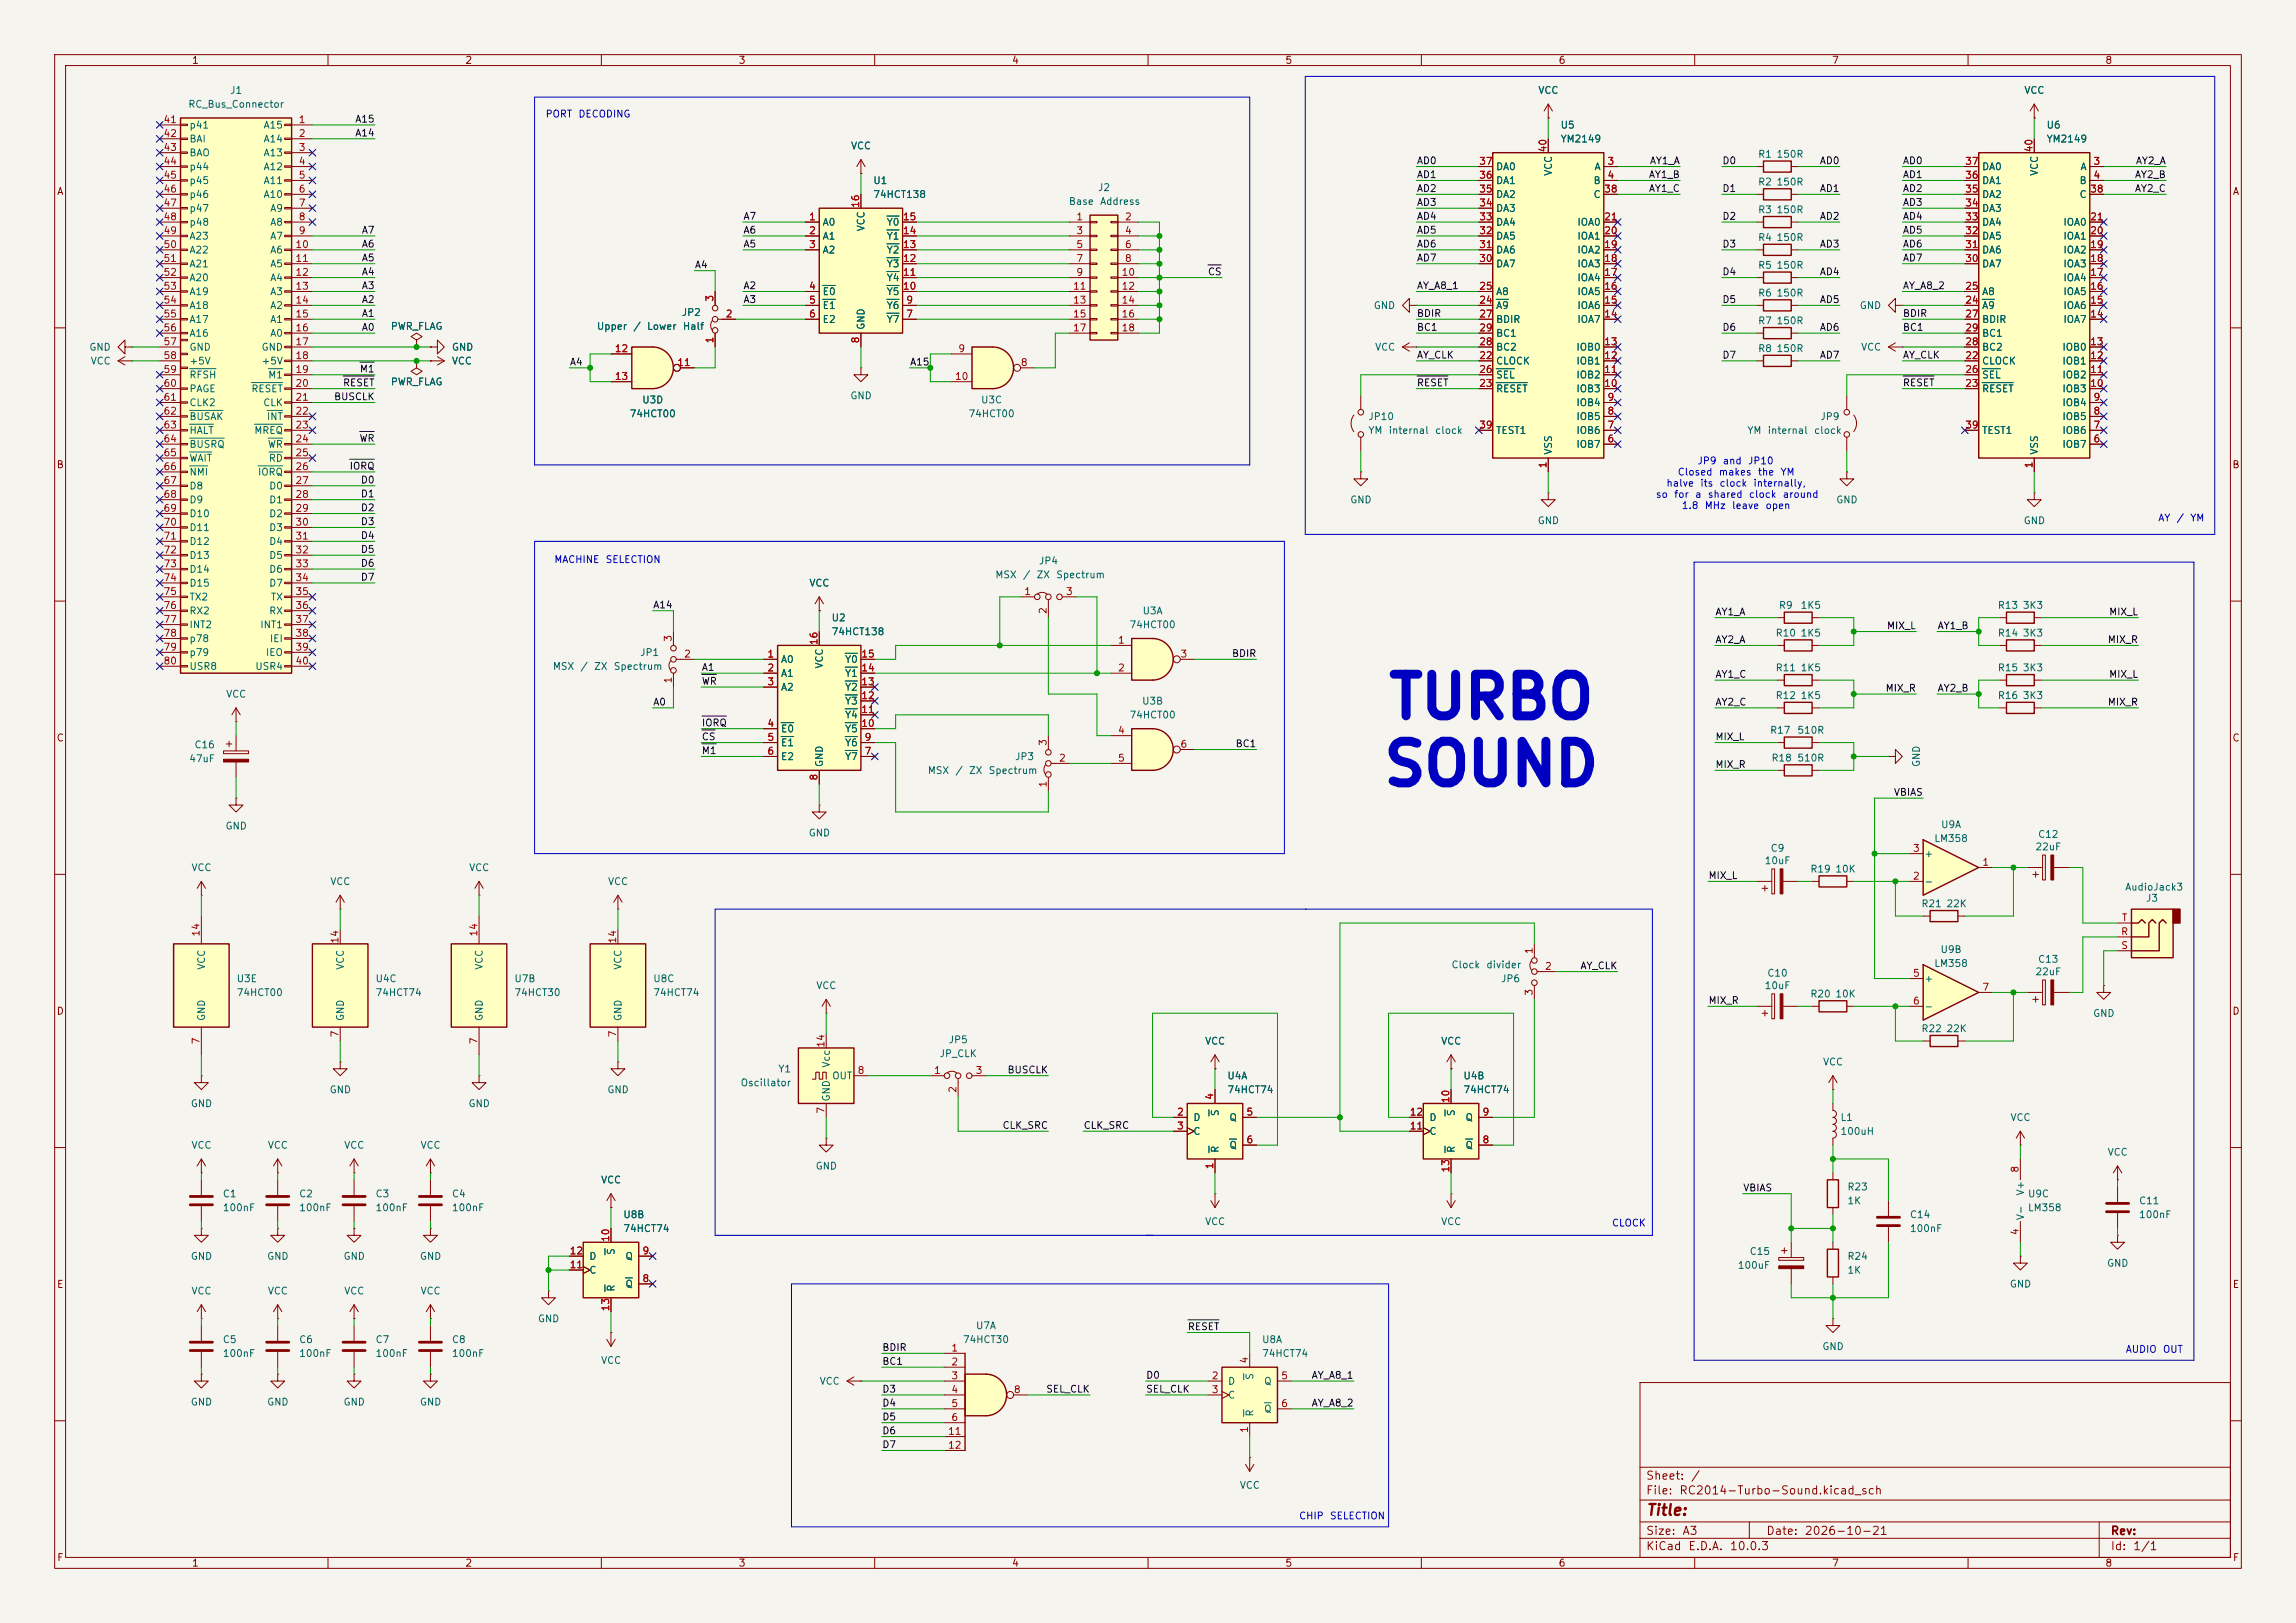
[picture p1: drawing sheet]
<svg xmlns="http://www.w3.org/2000/svg" width="420mm" height="297mm" viewBox="0 0 420 297" stroke-linecap="round" stroke-linejoin="round" font-family="sans-serif">
<defs><g id="words">
<g font-size="7.6" fill="#0000c2">
<text x="253.5" y="133.3">TURBO</text>
<text x="252.6" y="145.6">SOUND</text>
</g>
<text font-size="2" fill="#840000" x="301" y="277.8">Title:</text>
<g font-size="1.5" fill="#840000">
<text x="301" y="273.8">File:</text>
<text x="301" y="271.1">Sheet:</text>
<text x="307.1" y="273.8">RC2014-Turbo-Sound.kicad_sch</text>
<text x="309.2" y="271.1">/</text>
<text x="301" y="281.2">Size:</text>
<text x="307.6" y="281.2">A3</text>
<text x="323" y="281.2">Date:</text>
<text x="330" y="281.2">2026-10-21</text>
<text x="386" y="281.2">Rev:</text>
<text x="301" y="284">KiCad</text>
<text x="308.7" y="284">E.D.A.</text>
<text x="316.3" y="284">10.0.3</text>
<text x="386" y="284">Id:</text>
<text x="390.1" y="284">1/1</text>
</g>
<g font-size="1.3" fill="#840000">
<text x="35" y="12">1</text>
<text x="85" y="12">2</text>
<text x="135" y="12">3</text>
<text x="185" y="12">4</text>
<text x="235" y="12">5</text>
<text x="285" y="12">6</text>
<text x="335" y="12">7</text>
<text x="385" y="12">8</text>
<text x="10.3" y="36">A</text>
<text x="408.3" y="36">A</text>
<text x="10.3" y="86">B</text>
<text x="408.2" y="86">B</text>
<text x="10.3" y="136">C</text>
<text x="408.2" y="136">C</text>
<text x="10.3" y="186">D</text>
<text x="408.2" y="186">D</text>
<text x="10.3" y="236">E</text>
<text x="408.3" y="236">E</text>
<text x="10.3" y="286">F</text>
<text x="35" y="287">1</text>
<text x="85" y="287">2</text>
<text x="135" y="287">3</text>
<text x="185" y="287">4</text>
<text x="235" y="287">5</text>
<text x="285" y="287">6</text>
<text x="335" y="287">7</text>
<text x="385" y="287">8</text>
<text x="408.3" y="286">F</text>
</g>
<g font-size="1.3" fill="#006464">
<text x="42" y="17.5">J1</text>
<text x="281.3" y="17.5">VCC</text>
<text x="370.2" y="17.5">VCC</text>
<text x="34.3" y="20">RC_Bus_Connector</text>
<text x="34.5" y="23.8">p41</text>
<text x="48.1" y="23.8">A15</text>
<text x="285.4" y="23.8">U5</text>
<text x="374.3" y="23.8">U6</text>
<text x="34.5" y="26.4">BAI</text>
<text x="34.5" y="28.9">BAO</text>
<text x="48.1" y="26.4">A14</text>
<text x="48.1" y="28.9">A13</text>
<text x="155.6" y="27.6">VCC</text>
<text x="285.4" y="26.4">YM2149</text>
<text x="321.5" y="29.2">R1</text>
<text x="324.9" y="29.2">150R</text>
<text x="374.3" y="26.4">YM2149</text>
<text x="34.5" y="31.5">p44</text>
<text x="34.5" y="34">p45</text>
<text x="48.1" y="31.5">A12</text>
<text x="48.1" y="34">A11</text>
<text x="159.6" y="34">U1</text>
<text x="200.7" y="35.3">J2</text>
<text x="273.6" y="34">DA1</text>
<text x="273.6" y="31.5">DA0</text>
<text x="284.2" y="32.3" transform="rotate(-90 284.2 32.3)">VCC</text>
<text x="291.4" y="34">B</text>
<text x="291.6" y="31.5">A</text>
<text x="321.5" y="34.2">R2</text>
<text x="324.9" y="34.2">150R</text>
<text x="362.5" y="34">DA1</text>
<text x="362.5" y="31.5">DA0</text>
<text x="373.1" y="32.3" transform="rotate(-90 373.1 32.3)">VCC</text>
<text x="380.3" y="34">B</text>
<text x="380.5" y="31.5">A</text>
<text x="34.5" y="36.5">p46</text>
<text x="34.5" y="39.1">p47</text>
<text x="34.5" y="41.6">p48</text>
<text x="48.1" y="36.5">A10</text>
<text x="49.3" y="39.1">A9</text>
<text x="49.3" y="41.6">A8</text>
<text x="150.4" y="41.6">A0</text>
<text x="159.6" y="36.5">74HCT138</text>
<text x="162.1" y="41.6">Y0</text>
<text x="195.4" y="37.8">Base</text>
<text x="201.1" y="37.8">Address</text>
<text x="273.6" y="41.6">DA4</text>
<text x="273.6" y="39.1">DA3</text>
<text x="273.6" y="36.5">DA2</text>
<text x="288.4" y="41.6">IOA0</text>
<text x="291.4" y="36.5">C</text>
<text x="321.5" y="39.3">R3</text>
<text x="324.9" y="39.3">150R</text>
<text x="362.5" y="41.6">DA4</text>
<text x="362.5" y="39.1">DA3</text>
<text x="362.5" y="36.5">DA2</text>
<text x="377.3" y="41.6">IOA0</text>
<text x="380.3" y="36.5">C</text>
<text x="34.5" y="44.2">A23</text>
<text x="34.5" y="46.7">A22</text>
<text x="49.3" y="44.2">A7</text>
<text x="49.3" y="46.7">A6</text>
<text x="150.4" y="44.2">A1</text>
<text x="150.4" y="46.7">A2</text>
<text x="158.5" y="42.4" transform="rotate(-90 158.5 42.4)">VCC</text>
<text x="162.1" y="46.7">Y2</text>
<text x="162.1" y="44.2">Y1</text>
<text x="273.6" y="46.7">DA6</text>
<text x="273.6" y="44.2">DA5</text>
<text x="288.4" y="46.7">IOA2</text>
<text x="288.4" y="44.2">IOA1</text>
<text x="321.5" y="44.4">R4</text>
<text x="324.9" y="44.4">150R</text>
<text x="362.5" y="46.7">DA6</text>
<text x="362.5" y="44.2">DA5</text>
<text x="377.3" y="46.7">IOA2</text>
<text x="377.3" y="44.2">IOA1</text>
<text x="34.5" y="49.2">A21</text>
<text x="34.5" y="51.8">A20</text>
<text x="49.3" y="49.2">A5</text>
<text x="49.3" y="51.8">A4</text>
<text x="162.1" y="51.8">Y4</text>
<text x="162.1" y="49.2">Y3</text>
<text x="273.6" y="49.2">DA7</text>
<text x="288.4" y="51.8">IOA4</text>
<text x="288.4" y="49.2">IOA3</text>
<text x="321.5" y="49.5">R5</text>
<text x="324.9" y="49.5">150R</text>
<text x="362.5" y="49.2">DA7</text>
<text x="377.3" y="51.8">IOA4</text>
<text x="377.3" y="49.2">IOA3</text>
<text x="34.5" y="54.3">A19</text>
<text x="34.5" y="56.9">A18</text>
<text x="34.5" y="59.4">A17</text>
<text x="49.3" y="54.3">A3</text>
<text x="49.3" y="56.9">A2</text>
<text x="49.3" y="59.4">A1</text>
<text x="124.6" y="58.1">JP2</text>
<text x="150.4" y="54.3">E0</text>
<text x="150.4" y="56.9">E1</text>
<text x="150.4" y="59.4">E2</text>
<text x="162.1" y="59.4">Y7</text>
<text x="162.1" y="56.9">Y6</text>
<text x="162.1" y="54.3">Y5</text>
<text x="251.2" y="56.9">GND</text>
<text x="273.6" y="56.9">A9</text>
<text x="273.6" y="54.3">A8</text>
<text x="273.6" y="59.4">BDIR</text>
<text x="288.4" y="59.4">IOA7</text>
<text x="288.4" y="56.9">IOA6</text>
<text x="288.4" y="54.3">IOA5</text>
<text x="321.5" y="59.6">R7</text>
<text x="321.5" y="54.6">R6</text>
<text x="324.9" y="59.6">150R</text>
<text x="324.9" y="54.6">150R</text>
<text x="340.1" y="56.9">GND</text>
<text x="362.5" y="56.9">A9</text>
<text x="362.5" y="54.3">A8</text>
<text x="362.5" y="59.4">BDIR</text>
<text x="377.3" y="59.4">IOA7</text>
<text x="377.3" y="56.9">IOA6</text>
<text x="377.3" y="54.3">IOA5</text>
<text x="16.2" y="64.5">GND</text>
<text x="34.5" y="61.9">A16</text>
<text x="34.5" y="64.5">GND</text>
<text x="47.7" y="64.5">GND</text>
<text x="49.3" y="61.9">A0</text>
<text x="71.4" y="60.7">PWR_FLAG</text>
<text x="82.6" y="64.5">GND</text>
<text x="109.1" y="60.7">Upper</text>
<text x="115.7" y="60.7">/</text>
<text x="118.2" y="60.7">Lower</text>
<text x="124.8" y="60.7">Half</text>
<text x="158.5" y="60.5" transform="rotate(-90 158.5 60.5)">GND</text>
<text x="251.4" y="64.5">VCC</text>
<text x="273.6" y="64.5">BC2</text>
<text x="273.6" y="61.9">BC1</text>
<text x="288.2" y="64.5">IOB0</text>
<text x="321.5" y="64.7">R8</text>
<text x="324.9" y="64.7">150R</text>
<text x="340.3" y="64.5">VCC</text>
<text x="362.5" y="64.5">BC2</text>
<text x="362.5" y="61.9">BC1</text>
<text x="377.1" y="64.5">IOB0</text>
<text x="16.5" y="67">VCC</text>
<text x="34.5" y="67">+5V</text>
<text x="34.5" y="69.6">RFSH</text>
<text x="47.7" y="67">+5V</text>
<text x="49" y="69.6">M1</text>
<text x="71.4" y="70.8">PWR_FLAG</text>
<text x="82.6" y="67">VCC</text>
<text x="273.6" y="67">CLOCK</text>
<text x="273.6" y="69.6">SEL</text>
<text x="288.2" y="69.6">IOB2</text>
<text x="288.2" y="67">IOB1</text>
<text x="362.5" y="67">CLOCK</text>
<text x="362.5" y="69.6">SEL</text>
<text x="377.1" y="69.6">IOB2</text>
<text x="377.1" y="67">IOB1</text>
<text x="34.5" y="72.1">PAGE</text>
<text x="34.5" y="74.6">CLK2</text>
<text x="34.5" y="77.2">BUSAK</text>
<text x="45.9" y="72.1">RESET</text>
<text x="48" y="74.6">CLK</text>
<text x="48.7" y="77.2">INT</text>
<text x="115.1" y="76.7">74HCT00</text>
<text x="117.4" y="74.1">U3D</text>
<text x="155.4" y="73.4">GND</text>
<text x="177.1" y="76.7">74HCT00</text>
<text x="179.3" y="74.1">U3C</text>
<text x="250.2" y="77.2">JP10</text>
<text x="273.6" y="72.1">RESET</text>
<text x="288.2" y="77.2">IOB5</text>
<text x="288.2" y="74.6">IOB4</text>
<text x="288.2" y="72.1">IOB3</text>
<text x="332.9" y="77.2">JP9</text>
<text x="362.5" y="72.1">RESET</text>
<text x="377.1" y="77.2">IOB5</text>
<text x="377.1" y="74.6">IOB4</text>
<text x="377.1" y="72.1">IOB3</text>
<text x="34.5" y="79.7">HALT</text>
<text x="34.5" y="82.3">BUSRQ</text>
<text x="46.4" y="79.7">MREQ</text>
<text x="48.9" y="82.3">WR</text>
<text x="250.2" y="79.7">YM</text>
<text x="253.9" y="79.7">internal</text>
<text x="262.4" y="79.7">clock</text>
<text x="273.6" y="79.7">TEST1</text>
<text x="284.2" y="83.3" transform="rotate(-90 284.2 83.3)">VSS</text>
<text x="288.2" y="82.3">IOB7</text>
<text x="288.2" y="79.7">IOB6</text>
<text x="319.5" y="79.7">YM</text>
<text x="323.2" y="79.7">internal</text>
<text x="331.7" y="79.7">clock</text>
<text x="362.5" y="79.7">TEST1</text>
<text x="373.1" y="83.3" transform="rotate(-90 373.1 83.3)">VSS</text>
<text x="377.1" y="82.3">IOB7</text>
<text x="377.1" y="79.7">IOB6</text>
<text x="34.5" y="84.8">WAIT</text>
<text x="34.5" y="87.3">NMI</text>
<text x="34.5" y="89.9">D8</text>
<text x="47.1" y="87.3">IORQ</text>
<text x="49.1" y="84.8">RD</text>
<text x="49.1" y="89.9">D0</text>
<text x="34.5" y="92.4">D9</text>
<text x="34.5" y="95">D10</text>
<text x="49.1" y="92.4">D1</text>
<text x="49.1" y="95">D2</text>
<text x="246.9" y="92.4">GND</text>
<text x="335.8" y="92.4">GND</text>
<text x="34.5" y="97.5">D11</text>
<text x="34.5" y="100">D12</text>
<text x="49.1" y="97.5">D3</text>
<text x="49.1" y="100">D4</text>
<text x="281.2" y="96.2">GND</text>
<text x="370.1" y="96.2">GND</text>
<text x="34.5" y="102.6">D13</text>
<text x="34.5" y="105.1">D14</text>
<text x="34.5" y="107.7">D15</text>
<text x="49.1" y="102.6">D5</text>
<text x="49.1" y="105.1">D6</text>
<text x="49.1" y="107.7">D7</text>
<text x="147.9" y="107.7">VCC</text>
<text x="182" y="106.1">MSX</text>
<text x="187" y="106.1">/</text>
<text x="189.5" y="106.1">ZX</text>
<text x="189.9" y="103.6">JP4</text>
<text x="193.1" y="106.1">Spectrum</text>
<text x="34.5" y="110.2">TX2</text>
<text x="34.5" y="112.7">RX2</text>
<text x="49.1" y="112.7">RX</text>
<text x="49.4" y="110.2">TX</text>
<text x="208.9" y="112.7">U3A</text>
<text x="325.3" y="111.7">R9</text>
<text x="329.3" y="111.7">1K5</text>
<text x="365.3" y="111.7">R13</text>
<text x="369.9" y="111.7">3K3</text>
<text x="34.5" y="115.3">INT2</text>
<text x="34.5" y="117.8">p78</text>
<text x="47.5" y="115.3">INT1</text>
<text x="49.3" y="117.8">IEI</text>
<text x="152" y="114">U2</text>
<text x="152" y="116.5">74HCT138</text>
<text x="206.5" y="115.3">74HCT00</text>
<text x="324.7" y="116.8">R10</text>
<text x="329.3" y="116.8">1K5</text>
<text x="365.3" y="116.8">R14</text>
<text x="369.9" y="116.8">3K3</text>
<text x="34.5" y="120.4">p79</text>
<text x="34.5" y="122.9">USR8</text>
<text x="46.6" y="122.9">USR4</text>
<text x="48.5" y="120.4">IEO</text>
<text x="101" y="122.9">MSX</text>
<text x="106.1" y="122.9">/</text>
<text x="108.6" y="122.9">ZX</text>
<text x="112.2" y="122.9">Spectrum</text>
<text x="117" y="120.4">JP1</text>
<text x="142.7" y="121.6">A0</text>
<text x="142.7" y="124.2">A1</text>
<text x="150.8" y="122.4" transform="rotate(-90 150.8 122.4)">VCC</text>
<text x="154.5" y="124.2">Y1</text>
<text x="154.5" y="121.6">Y0</text>
<text x="324.7" y="123.1">R11</text>
<text x="329.3" y="123.1">1K5</text>
<text x="365.3" y="123.1">R15</text>
<text x="369.9" y="123.1">3K3</text>
<text x="41.3" y="128">VCC</text>
<text x="142.7" y="126.7">A2</text>
<text x="154.5" y="131.8">Y4</text>
<text x="154.5" y="129.2">Y3</text>
<text x="154.5" y="126.7">Y2</text>
<text x="206.5" y="131.8">74HCT00</text>
<text x="208.8" y="129.2">U3B</text>
<text x="324.7" y="128.2">R12</text>
<text x="329.3" y="128.2">1K5</text>
<text x="365.3" y="128.2">R16</text>
<text x="369.9" y="128.2">3K3</text>
<text x="35.5" y="137.2">C16</text>
<text x="142.7" y="134.3">E0</text>
<text x="142.7" y="136.9">E1</text>
<text x="154.5" y="136.9">Y6</text>
<text x="154.5" y="134.3">Y5</text>
<text x="323.7" y="134.6">R17</text>
<text x="328.7" y="134.6">510R</text>
<text x="34.5" y="139.8">47uF</text>
<text x="142.7" y="139.4">E2</text>
<text x="150.8" y="140.5" transform="rotate(-90 150.8 140.5)">GND</text>
<text x="154.5" y="139.4">Y7</text>
<text x="169.6" y="141.9">MSX</text>
<text x="174.6" y="141.9">/</text>
<text x="177.1" y="141.9">ZX</text>
<text x="180.7" y="141.9">Spectrum</text>
<text x="185.6" y="139.4">JP3</text>
<text x="323.9" y="139.7">R18</text>
<text x="328.7" y="139.7">510R</text>
<text x="351.5" y="140.5" transform="rotate(-90 351.5 140.5)">GND</text>
<text x="41.1" y="152.1">GND</text>
<text x="147.8" y="153.4">GND</text>
<text x="353.7" y="154.4">LM358</text>
<text x="355" y="151.8">U9A</text>
<text x="372.2" y="155.9">22uF</text>
<text x="372.7" y="153.6">C12</text>
<text x="34.9" y="159.7">VCC</text>
<text x="85.7" y="159.7">VCC</text>
<text x="322.7" y="158.5">10uF</text>
<text x="323.8" y="156.2">C9</text>
<text x="331" y="160">R19</text>
<text x="335.6" y="160">10K</text>
<text x="351.9" y="157.2">+</text>
<text x="60.3" y="162.3">VCC</text>
<text x="111.1" y="162.3">VCC</text>
<text x="351.4" y="166.3">R21</text>
<text x="351.9" y="162.3">-</text>
<text x="355.9" y="166.3">22K</text>
<text x="388.6" y="163.3">AudioJack3</text>
<text x="392.4" y="165.3">J3</text>
<text x="37.8" y="177.6" transform="rotate(-90 37.8 177.6)">VCC</text>
<text x="63.2" y="177.6" transform="rotate(-90 63.2 177.6)">VCC</text>
<text x="88.6" y="177.6" transform="rotate(-90 88.6 177.6)">VCC</text>
<text x="114" y="177.6" transform="rotate(-90 114 177.6)">VCC</text>
<text x="265.4" y="177.5">Clock</text>
<text x="271.8" y="177.5">divider</text>
<text x="323.2" y="179">C10</text>
<text x="353.7" y="177.2">LM358</text>
<text x="354.9" y="174.7">U9B</text>
<text x="372.2" y="178.8">22uF</text>
<text x="372.7" y="176.5">C13</text>
<text x="43.2" y="182.6">74HCT00</text>
<text x="43.2" y="180">U3E</text>
<text x="68.6" y="182.6">74HCT74</text>
<text x="68.6" y="180">U4C</text>
<text x="94" y="182.6">74HCT30</text>
<text x="94" y="180">U7B</text>
<text x="119.4" y="182.6">74HCT74</text>
<text x="119.4" y="180">U8C</text>
<text x="149.2" y="181.3">VCC</text>
<text x="274.5" y="180">JP6</text>
<text x="322.7" y="181.3">10uF</text>
<text x="331" y="182.8">R20</text>
<text x="335.6" y="182.8">10K</text>
<text x="351.9" y="180">+</text>
<text x="351.9" y="185.1">-</text>
<text x="37.8" y="186.9" transform="rotate(-90 37.8 186.9)">GND</text>
<text x="63.2" y="186.9" transform="rotate(-90 63.2 186.9)">GND</text>
<text x="88.6" y="186.9" transform="rotate(-90 88.6 186.9)">GND</text>
<text x="114" y="186.9" transform="rotate(-90 114 186.9)">GND</text>
<text x="173.4" y="191.2">JP5</text>
<text x="220.3" y="191.5">VCC</text>
<text x="263.5" y="191.5">VCC</text>
<text x="351.4" y="189.2">R22</text>
<text x="355.9" y="189.2">22K</text>
<text x="382.8" y="186.4">GND</text>
<text x="142.3" y="196.6">Y1</text>
<text x="152.1" y="195.5" transform="rotate(-90 152.1 195.5)">Vcc</text>
<text x="152.1" y="197.8">OUT</text>
<text x="171.8" y="193.8">JP_CLK</text>
<text x="224.4" y="197.8">U4A</text>
<text x="267.6" y="197.8">U4B</text>
<text x="333.4" y="195.3">VCC</text>
<text x="34.8" y="202.9">GND</text>
<text x="60.2" y="200.4">GND</text>
<text x="85.6" y="202.9">GND</text>
<text x="111" y="200.4">GND</text>
<text x="135.4" y="199.1">Oscillator</text>
<text x="152.1" y="201.7" transform="rotate(-90 152.1 201.7)">GND</text>
<text x="224.4" y="200.4">74HCT74</text>
<text x="267.6" y="200.4">74HCT74</text>
<text x="218.2" y="205.4">D</text>
<text x="218.2" y="208">C</text>
<text x="223.2" y="204.4" transform="rotate(-90 223.2 204.4)">S</text>
<text x="224.8" y="205.4">Q</text>
<text x="261.4" y="208">C</text>
<text x="261.4" y="205.4">D</text>
<text x="266.4" y="204.4" transform="rotate(-90 266.4 204.4)">S</text>
<text x="268" y="205.4">Q</text>
<text x="336.6" y="205.4">L1</text>
<text x="336.6" y="208">100uH</text>
<text x="367.7" y="205.4">VCC</text>
<text x="34.9" y="210.5">VCC</text>
<text x="48.9" y="210.5">VCC</text>
<text x="62.9" y="210.5">VCC</text>
<text x="76.8" y="210.5">VCC</text>
<text x="149.1" y="214.3">GND</text>
<text x="223.2" y="211.1" transform="rotate(-90 223.2 211.1)">R</text>
<text x="224.8" y="210.5">Q</text>
<text x="266.4" y="211.1" transform="rotate(-90 266.4 211.1)">R</text>
<text x="268" y="210.5">Q</text>
<text x="385.4" y="211.8">VCC</text>
<text x="40.6" y="219.4">C1</text>
<text x="40.6" y="222">100nF</text>
<text x="54.6" y="219.4">C2</text>
<text x="54.6" y="222">100nF</text>
<text x="68.6" y="219.4">C3</text>
<text x="68.6" y="222">100nF</text>
<text x="82.6" y="219.4">C4</text>
<text x="82.6" y="222">100nF</text>
<text x="109.8" y="216.9">VCC</text>
<text x="337.8" y="220.7">1K</text>
<text x="337.8" y="218.1">R23</text>
<text x="370.5" y="218.9" transform="rotate(-90 370.5 218.9)">V+</text>
<text x="370.8" y="219.4">U9C</text>
<text x="370.8" y="222">LM358</text>
<text x="391.2" y="220.7">C11</text>
<text x="113.9" y="225.8">74HCT74</text>
<text x="113.9" y="223.2">U8B</text>
<text x="220.3" y="224.5">VCC</text>
<text x="263.5" y="224.5">VCC</text>
<text x="349.3" y="225.8">100nF</text>
<text x="349.3" y="223.2">C14</text>
<text x="370.5" y="223.4" transform="rotate(-90 370.5 223.4)">V-</text>
<text x="391.2" y="223.2">100nF</text>
<text x="34.8" y="230.8">GND</text>
<text x="48.8" y="230.8">GND</text>
<text x="62.7" y="230.8">GND</text>
<text x="76.7" y="230.8">GND</text>
<text x="107.7" y="233.4">C</text>
<text x="107.7" y="230.8">D</text>
<text x="112.7" y="229.8" transform="rotate(-90 112.7 229.8)">S</text>
<text x="114.3" y="230.8">Q</text>
<text x="317.8" y="232.5">100uF</text>
<text x="319.9" y="230">C15</text>
<text x="337.8" y="233.4">1K</text>
<text x="337.8" y="230.8">R24</text>
<text x="385.3" y="232.1">GND</text>
<text x="34.9" y="237.2">VCC</text>
<text x="48.9" y="237.2">VCC</text>
<text x="62.9" y="237.2">VCC</text>
<text x="76.8" y="237.2">VCC</text>
<text x="112.7" y="236.5" transform="rotate(-90 112.7 236.5)">R</text>
<text x="114.3" y="235.9">Q</text>
<text x="367.5" y="235.9">GND</text>
<text x="98.3" y="242.3">GND</text>
<text x="178.4" y="243.5">U7A</text>
<text x="40.6" y="246.1">C5</text>
<text x="40.6" y="248.6">100nF</text>
<text x="54.6" y="246.1">C6</text>
<text x="54.6" y="248.6">100nF</text>
<text x="68.6" y="246.1">C7</text>
<text x="68.6" y="248.6">100nF</text>
<text x="82.6" y="246.1">C8</text>
<text x="82.6" y="248.6">100nF</text>
<text x="109.8" y="249.9">VCC</text>
<text x="176" y="246.1">74HCT30</text>
<text x="230.8" y="248.6">74HCT74</text>
<text x="230.8" y="246.1">U8A</text>
<text x="333.2" y="247.4">GND</text>
<text x="34.8" y="257.5">GND</text>
<text x="48.8" y="257.5">GND</text>
<text x="62.7" y="257.5">GND</text>
<text x="76.7" y="257.5">GND</text>
<text x="149.8" y="253.7">VCC</text>
<text x="224.5" y="253.7">D</text>
<text x="224.5" y="256.2">C</text>
<text x="229.6" y="252.6" transform="rotate(-90 229.6 252.6)">S</text>
<text x="231.1" y="253.7">Q</text>
<text x="229.6" y="259.3" transform="rotate(-90 229.6 259.3)">R</text>
<text x="231.1" y="258.8">Q</text>
<text x="226.7" y="272.8">VCC</text>
</g>
<g font-size="1.3" fill="#a90000">
<text x="29.8" y="22.8">41</text>
<text x="54.5" y="22.8">1</text>
<text x="29.8" y="25.4">42</text>
<text x="29.8" y="27.9">43</text>
<text x="54.5" y="25.4">2</text>
<text x="54.5" y="27.9">3</text>
<text x="283.2" y="28" transform="rotate(-90 283.2 28)">40</text>
<text x="372.1" y="28" transform="rotate(-90 372.1 28)">40</text>
<text x="29.8" y="30.5">44</text>
<text x="29.8" y="33">45</text>
<text x="29.8" y="35.5">46</text>
<text x="54.5" y="30.5">4</text>
<text x="54.5" y="33">5</text>
<text x="54.5" y="35.5">6</text>
<text x="270.5" y="35.5">35</text>
<text x="270.5" y="33">36</text>
<text x="270.5" y="30.5">37</text>
<text x="293.3" y="35.5">38</text>
<text x="293.9" y="30.5">3</text>
<text x="293.9" y="33">4</text>
<text x="359.4" y="35.5">35</text>
<text x="359.4" y="33">36</text>
<text x="359.4" y="30.5">37</text>
<text x="382.2" y="35.5">38</text>
<text x="382.8" y="30.5">3</text>
<text x="382.8" y="33">4</text>
<text x="29.8" y="38.1">47</text>
<text x="29.8" y="40.6">48</text>
<text x="54.5" y="38.1">7</text>
<text x="54.5" y="40.6">8</text>
<text x="147.9" y="40.6">1</text>
<text x="157.5" y="38.1" transform="rotate(-90 157.5 38.1)">16</text>
<text x="165.1" y="40.6">15</text>
<text x="196.8" y="40.6">1</text>
<text x="205.7" y="40.6">2</text>
<text x="270.5" y="40.6">33</text>
<text x="270.5" y="38.1">34</text>
<text x="293.3" y="40.6">21</text>
<text x="359.4" y="40.6">33</text>
<text x="359.4" y="38.1">34</text>
<text x="382.2" y="40.6">21</text>
<text x="29.8" y="43.2">49</text>
<text x="29.8" y="45.7">50</text>
<text x="53.9" y="45.7">10</text>
<text x="54.5" y="43.2">9</text>
<text x="147.9" y="43.2">2</text>
<text x="147.9" y="45.7">3</text>
<text x="165.1" y="45.7">13</text>
<text x="165.1" y="43.2">14</text>
<text x="196.8" y="43.2">3</text>
<text x="196.8" y="45.7">5</text>
<text x="205.7" y="43.2">4</text>
<text x="205.7" y="45.7">6</text>
<text x="270.5" y="45.7">31</text>
<text x="270.5" y="43.2">32</text>
<text x="293.3" y="45.7">19</text>
<text x="293.3" y="43.2">20</text>
<text x="359.4" y="45.7">31</text>
<text x="359.4" y="43.2">32</text>
<text x="382.2" y="45.7">19</text>
<text x="382.2" y="43.2">20</text>
<text x="29.8" y="48.2">51</text>
<text x="29.8" y="50.8">52</text>
<text x="29.8" y="53.3">53</text>
<text x="53.9" y="48.2">11</text>
<text x="53.9" y="50.8">12</text>
<text x="53.9" y="53.3">13</text>
<text x="147.9" y="53.3">4</text>
<text x="165.1" y="53.3">10</text>
<text x="165.1" y="50.8">11</text>
<text x="165.1" y="48.2">12</text>
<text x="196.2" y="53.3">11</text>
<text x="196.8" y="48.2">7</text>
<text x="196.8" y="50.8">9</text>
<text x="205.1" y="50.8">10</text>
<text x="205.1" y="53.3">12</text>
<text x="205.7" y="48.2">8</text>
<text x="270.5" y="53.3">25</text>
<text x="270.5" y="48.2">30</text>
<text x="293.3" y="53.3">16</text>
<text x="293.3" y="50.8">17</text>
<text x="293.3" y="48.2">18</text>
<text x="359.4" y="53.3">25</text>
<text x="359.4" y="48.2">30</text>
<text x="382.2" y="53.3">16</text>
<text x="382.2" y="50.8">17</text>
<text x="382.2" y="48.2">18</text>
<text x="29.8" y="55.9">54</text>
<text x="29.8" y="58.4">55</text>
<text x="53.9" y="55.9">14</text>
<text x="53.9" y="58.4">15</text>
<text x="130.8" y="55.3" transform="rotate(-90 130.8 55.3)">3</text>
<text x="132.6" y="58.4">2</text>
<text x="147.9" y="55.9">5</text>
<text x="147.9" y="58.4">6</text>
<text x="165.7" y="58.4">7</text>
<text x="165.7" y="55.9">9</text>
<text x="196.2" y="55.9">13</text>
<text x="196.2" y="58.4">15</text>
<text x="205.1" y="55.9">14</text>
<text x="205.1" y="58.4">16</text>
<text x="270.5" y="55.9">24</text>
<text x="270.5" y="58.4">27</text>
<text x="293.3" y="58.4">14</text>
<text x="293.3" y="55.9">15</text>
<text x="359.4" y="55.9">24</text>
<text x="359.4" y="58.4">27</text>
<text x="382.2" y="58.4">14</text>
<text x="382.2" y="55.9">15</text>
<text x="29.8" y="60.9">56</text>
<text x="29.8" y="63.5">57</text>
<text x="53.9" y="60.9">16</text>
<text x="53.9" y="63.5">17</text>
<text x="112.4" y="64.7">12</text>
<text x="130.8" y="62.9" transform="rotate(-90 130.8 62.9)">1</text>
<text x="157.5" y="62.9" transform="rotate(-90 157.5 62.9)">8</text>
<text x="175.2" y="64.7">9</text>
<text x="196.2" y="60.9">17</text>
<text x="205.1" y="60.9">18</text>
<text x="270.5" y="63.5">28</text>
<text x="270.5" y="60.9">29</text>
<text x="293.3" y="63.5">13</text>
<text x="359.4" y="63.5">28</text>
<text x="359.4" y="60.9">29</text>
<text x="382.2" y="63.5">13</text>
<text x="29.8" y="66">58</text>
<text x="29.8" y="68.6">59</text>
<text x="29.8" y="71.1">60</text>
<text x="53.9" y="66">18</text>
<text x="53.9" y="68.6">19</text>
<text x="53.9" y="71.1">20</text>
<text x="112.4" y="69.8">13</text>
<text x="123.8" y="67.3">11</text>
<text x="174.6" y="69.8">10</text>
<text x="186.6" y="67.3">8</text>
<text x="270.5" y="66">22</text>
<text x="270.5" y="71.1">23</text>
<text x="270.5" y="68.6">26</text>
<text x="293.3" y="71.1">10</text>
<text x="293.3" y="68.6">11</text>
<text x="293.3" y="66">12</text>
<text x="359.4" y="66">22</text>
<text x="359.4" y="71.1">23</text>
<text x="359.4" y="68.6">26</text>
<text x="382.2" y="71.1">10</text>
<text x="382.2" y="68.6">11</text>
<text x="382.2" y="66">12</text>
<text x="29.8" y="73.6">61</text>
<text x="29.8" y="76.2">62</text>
<text x="53.9" y="73.6">21</text>
<text x="53.9" y="76.2">22</text>
<text x="293.9" y="76.2">8</text>
<text x="293.9" y="73.6">9</text>
<text x="382.8" y="76.2">8</text>
<text x="382.8" y="73.6">9</text>
<text x="29.8" y="78.7">63</text>
<text x="29.8" y="81.3">64</text>
<text x="29.8" y="83.8">65</text>
<text x="53.9" y="78.7">23</text>
<text x="53.9" y="81.3">24</text>
<text x="53.9" y="83.8">25</text>
<text x="270.5" y="78.7">39</text>
<text x="293.9" y="81.3">6</text>
<text x="293.9" y="78.7">7</text>
<text x="359.4" y="78.7">39</text>
<text x="382.8" y="81.3">6</text>
<text x="382.8" y="78.7">7</text>
<text x="29.8" y="86.3">66</text>
<text x="29.8" y="88.9">67</text>
<text x="53.9" y="86.3">26</text>
<text x="53.9" y="88.9">27</text>
<text x="283.2" y="85.8" transform="rotate(-90 283.2 85.8)">1</text>
<text x="372.1" y="85.8" transform="rotate(-90 372.1 85.8)">1</text>
<text x="29.8" y="91.4">68</text>
<text x="29.8" y="94">69</text>
<text x="53.9" y="91.4">28</text>
<text x="53.9" y="94">29</text>
<text x="29.8" y="96.5">70</text>
<text x="29.8" y="99">71</text>
<text x="29.8" y="101.6">72</text>
<text x="53.9" y="96.5">30</text>
<text x="53.9" y="99">31</text>
<text x="53.9" y="101.6">32</text>
<text x="29.8" y="104.1">73</text>
<text x="29.8" y="106.7">74</text>
<text x="53.9" y="104.1">33</text>
<text x="53.9" y="106.7">34</text>
<text x="29.8" y="109.2">75</text>
<text x="29.8" y="111.7">76</text>
<text x="53.9" y="109.2">35</text>
<text x="53.9" y="111.7">36</text>
<text x="187.3" y="109.2">1</text>
<text x="191.7" y="112.5" transform="rotate(-90 191.7 112.5)">2</text>
<text x="194.9" y="109.2">3</text>
<text x="29.8" y="114.3">77</text>
<text x="29.8" y="116.8">78</text>
<text x="29.8" y="119.4">79</text>
<text x="53.9" y="114.3">37</text>
<text x="53.9" y="116.8">38</text>
<text x="53.9" y="119.4">39</text>
<text x="123.2" y="117.5" transform="rotate(-90 123.2 117.5)">3</text>
<text x="149.8" y="118.2" transform="rotate(-90 149.8 118.2)">16</text>
<text x="204.4" y="118.1">1</text>
<text x="29.8" y="121.9">80</text>
<text x="53.9" y="121.9">40</text>
<text x="123.2" y="125.2" transform="rotate(-90 123.2 125.2)">1</text>
<text x="125" y="120.6">2</text>
<text x="140.3" y="120.6">1</text>
<text x="140.3" y="123.2">2</text>
<text x="140.3" y="125.7">3</text>
<text x="157.4" y="125.7">13</text>
<text x="157.4" y="123.2">14</text>
<text x="157.4" y="120.6">15</text>
<text x="204.4" y="123.2">2</text>
<text x="215.8" y="120.6">3</text>
<text x="157.4" y="130.8">11</text>
<text x="157.4" y="128.2">12</text>
<text x="140.3" y="133.3">4</text>
<text x="140.3" y="135.9">5</text>
<text x="157.4" y="133.3">10</text>
<text x="158" y="135.9">9</text>
<text x="191.7" y="136.6" transform="rotate(-90 191.7 136.6)">3</text>
<text x="204.4" y="134.6">4</text>
<text x="215.8" y="137.1">6</text>
<text x="140.3" y="138.4">6</text>
<text x="149.8" y="142.9" transform="rotate(-90 149.8 142.9)">8</text>
<text x="158" y="138.4">7</text>
<text x="193.6" y="139.7">2</text>
<text x="204.4" y="139.7">5</text>
<text x="191.7" y="144.2" transform="rotate(-90 191.7 144.2)">1</text>
<text x="349.8" y="161.3">2</text>
<text x="349.8" y="156.2">3</text>
<text x="362.5" y="158.7">1</text>
<text x="36.8" y="171.5" transform="rotate(-90 36.8 171.5)">14</text>
<text x="62.2" y="172.8" transform="rotate(-90 62.2 172.8)">14</text>
<text x="87.6" y="171.5" transform="rotate(-90 87.6 171.5)">14</text>
<text x="113" y="172.8" transform="rotate(-90 113 172.8)">14</text>
<text x="387.9" y="171.4">R</text>
<text x="387.9" y="174">S</text>
<text x="388" y="168.9">T</text>
<text x="280.6" y="174.7" transform="rotate(-90 280.6 174.7)">1</text>
<text x="282.5" y="177.8">2</text>
<text x="349.8" y="179">5</text>
<text x="280.6" y="182.3" transform="rotate(-90 280.6 182.3)">3</text>
<text x="349.8" y="184.1">6</text>
<text x="362.5" y="181.6">7</text>
<text x="36.8" y="191.2" transform="rotate(-90 36.8 191.2)">7</text>
<text x="62.2" y="189.9" transform="rotate(-90 62.2 189.9)">7</text>
<text x="87.6" y="191.2" transform="rotate(-90 87.6 191.2)">7</text>
<text x="113" y="189.9" transform="rotate(-90 113 189.9)">7</text>
<text x="151.1" y="191.8" transform="rotate(-90 151.1 191.8)">14</text>
<text x="156.8" y="196.8">8</text>
<text x="170.7" y="196.8">1</text>
<text x="178.4" y="196.8">3</text>
<text x="151.1" y="203.9" transform="rotate(-90 151.1 203.9)">7</text>
<text x="175.2" y="200.1" transform="rotate(-90 175.2 200.1)">2</text>
<text x="222.2" y="201.4" transform="rotate(-90 222.2 201.4)">4</text>
<text x="265.4" y="202" transform="rotate(-90 265.4 202)">10</text>
<text x="215.2" y="204.4">2</text>
<text x="215.2" y="207">3</text>
<text x="227.9" y="204.4">5</text>
<text x="227.9" y="209.5">6</text>
<text x="257.8" y="207">11</text>
<text x="257.8" y="204.4">12</text>
<text x="271.1" y="209.5">8</text>
<text x="271.1" y="204.4">9</text>
<text x="222.2" y="214.1" transform="rotate(-90 222.2 214.1)">1</text>
<text x="265.4" y="214.7" transform="rotate(-90 265.4 214.7)">13</text>
<text x="369.5" y="214.7" transform="rotate(-90 369.5 214.7)">8</text>
<text x="111.7" y="227.4" transform="rotate(-90 111.7 227.4)">10</text>
<text x="369.5" y="226.1" transform="rotate(-90 369.5 226.1)">4</text>
<text x="104.1" y="232.4">11</text>
<text x="104.1" y="229.8">12</text>
<text x="117.4" y="229.8">9</text>
<text x="117.4" y="234.9">8</text>
<text x="111.7" y="240.1" transform="rotate(-90 111.7 240.1)">13</text>
<text x="173.9" y="247.6">1</text>
<text x="173.9" y="250.2">2</text>
<text x="228.6" y="249.6" transform="rotate(-90 228.6 249.6)">4</text>
<text x="173.9" y="252.7">3</text>
<text x="173.9" y="255.2">4</text>
<text x="173.9" y="257.8">5</text>
<text x="185.3" y="255.2">8</text>
<text x="221.5" y="252.7">2</text>
<text x="221.5" y="255.2">3</text>
<text x="234.2" y="252.7">5</text>
<text x="234.2" y="257.8">6</text>
<text x="173.3" y="262.9">11</text>
<text x="173.9" y="260.3">6</text>
<text x="228.6" y="262.3" transform="rotate(-90 228.6 262.3)">1</text>
<text x="173.3" y="265.4">12</text>
</g>
<g font-size="1.3" fill="#0f0f0f">
<text x="64.9" y="22.7">A15</text>
<text x="64.9" y="25.3">A14</text>
<text x="259.1" y="35.4">AD2</text>
<text x="259.1" y="32.9">AD1</text>
<text x="259.1" y="30.4">AD0</text>
<text x="301.5" y="32.9">AY1_B</text>
<text x="301.5" y="35.4">AY1_C</text>
<text x="301.7" y="30.4">AY1_A</text>
<text x="315" y="35.4">D1</text>
<text x="315" y="30.4">D0</text>
<text x="332.8" y="35.4">AD1</text>
<text x="332.8" y="30.4">AD0</text>
<text x="348" y="30.4">AD0</text>
<text x="348" y="35.4">AD2</text>
<text x="348" y="32.9">AD1</text>
<text x="390.4" y="32.9">AY2_B</text>
<text x="390.4" y="35.4">AY2_C</text>
<text x="390.6" y="30.4">AY2_A</text>
<text x="135.9" y="40.5">A7</text>
<text x="259.1" y="38">AD3</text>
<text x="259.1" y="40.5">AD4</text>
<text x="315" y="40.5">D2</text>
<text x="332.8" y="40.5">AD2</text>
<text x="348" y="40.5">AD4</text>
<text x="348" y="38">AD3</text>
<text x="66.1" y="43.1">A7</text>
<text x="66.1" y="45.6">A6</text>
<text x="135.9" y="43.1">A6</text>
<text x="135.9" y="45.6">A5</text>
<text x="259.1" y="45.6">AD6</text>
<text x="259.1" y="43.1">AD5</text>
<text x="315" y="45.6">D3</text>
<text x="332.8" y="45.6">AD3</text>
<text x="348" y="43.1">AD5</text>
<text x="348" y="45.6">AD6</text>
<text x="66.1" y="53.2">A3</text>
<text x="66.1" y="48.1">A5</text>
<text x="66.1" y="50.7">A4</text>
<text x="127" y="49.4">A4</text>
<text x="135.9" y="53.2">A2</text>
<text x="220.8" y="50.7">CS</text>
<text x="259.1" y="48.1">AD7</text>
<text x="259.1" y="53.2">AY_A8_1</text>
<text x="315" y="50.7">D4</text>
<text x="332.8" y="50.7">AD4</text>
<text x="348" y="48.1">AD7</text>
<text x="348" y="53.2">AY_A8_2</text>
<text x="66.1" y="55.8">A2</text>
<text x="66.1" y="58.3">A1</text>
<text x="135.9" y="55.8">A3</text>
<text x="259.1" y="58.3">BDIR</text>
<text x="315" y="55.8">D5</text>
<text x="332.8" y="55.8">AD5</text>
<text x="348" y="58.3">BDIR</text>
<text x="66.1" y="60.8">A0</text>
<text x="259.1" y="60.8">BC1</text>
<text x="259.1" y="65.9">AY_CLK</text>
<text x="315" y="65.9">D7</text>
<text x="315" y="60.8">D6</text>
<text x="332.8" y="65.9">AD7</text>
<text x="332.8" y="60.8">AD6</text>
<text x="348" y="60.8">BC1</text>
<text x="348" y="65.9">AY_CLK</text>
<text x="62.6" y="71">RESET</text>
<text x="65.7" y="68.5">M1</text>
<text x="104.1" y="67.2">A4</text>
<text x="166.4" y="67.2">A15</text>
<text x="259.1" y="71">RESET</text>
<text x="348" y="71">RESET</text>
<text x="61" y="73.5">BUSCLK</text>
<text x="65.7" y="81.2">WR</text>
<text x="63.8" y="86.2">IORQ</text>
<text x="65.9" y="88.8">D0</text>
<text x="65.9" y="93.9">D2</text>
<text x="65.9" y="91.3">D1</text>
<text x="65.9" y="98.9">D4</text>
<text x="65.9" y="101.5">D5</text>
<text x="65.9" y="96.4">D3</text>
<text x="65.9" y="106.6">D7</text>
<text x="65.9" y="104">D6</text>
<text x="119.4" y="111.6">A14</text>
<text x="313.7" y="112.9">AY1_A</text>
<text x="385.7" y="112.9">MIX_L</text>
<text x="313.7" y="118">AY2_A</text>
<text x="345.1" y="115.4">MIX_L</text>
<text x="354.3" y="115.4">AY1_B</text>
<text x="385.5" y="118">MIX_R</text>
<text x="128.3" y="125.6">WR</text>
<text x="128.3" y="123.1">A1</text>
<text x="225.3" y="120.5">BDIR</text>
<text x="313.7" y="124.3">AY1_C</text>
<text x="385.7" y="124.3">MIX_L</text>
<text x="119.4" y="129.4">A0</text>
<text x="313.7" y="129.4">AY2_C</text>
<text x="344.8" y="126.9">MIX_R</text>
<text x="354.3" y="126.9">AY2_B</text>
<text x="385.5" y="129.4">MIX_R</text>
<text x="128.3" y="135.8">CS</text>
<text x="128.3" y="133.2">IORQ</text>
<text x="225.9" y="137">BC1</text>
<text x="313.7" y="135.8">MIX_L</text>
<text x="128.3" y="138.3">M1</text>
<text x="313.7" y="140.8">MIX_R</text>
<text x="346.3" y="145.9">VBIAS</text>
<text x="312.4" y="161.2">MIX_L</text>
<text x="289" y="177.7">AY_CLK</text>
<text x="312.4" y="184">MIX_R</text>
<text x="184.2" y="196.7">BUSCLK</text>
<text x="183.3" y="206.9">CLK_SRC</text>
<text x="198.1" y="206.9">CLK_SRC</text>
<text x="318.8" y="218.3">VBIAS</text>
<text x="217.2" y="243.7">RESET</text>
<text x="161.3" y="247.5">BDIR</text>
<text x="161.3" y="250.1">BC1</text>
<text x="161.3" y="257.7">D4</text>
<text x="161.3" y="255.1">D3</text>
<text x="191.3" y="255.1">SEL_CLK</text>
<text x="209.5" y="252.6">D0</text>
<text x="209.5" y="255.1">SEL_CLK</text>
<text x="239.8" y="257.7">AY_A8_2</text>
<text x="239.8" y="252.6">AY_A8_1</text>
<text x="161.3" y="260.2">D5</text>
<text x="161.3" y="262.8">D6</text>
<text x="161.3" y="265.3">D7</text>
</g>
<g font-size="1.3" fill="#0000c2">
<text x="99.7" y="21.8">PORT</text>
<text x="105.7" y="21.8">DECODING</text>
<text x="304.7" y="89.4">halve</text>
<text x="306.8" y="87.3">Closed</text>
<text x="310.4" y="85.3">JP9</text>
<text x="310.9" y="89.4">its</text>
<text x="314.3" y="87.3">makes</text>
<text x="314.4" y="89.4">clock</text>
<text x="315" y="85.3">and</text>
<text x="319.6" y="85.3">JP10</text>
<text x="320.6" y="89.4">internally,</text>
<text x="321.5" y="87.3">the</text>
<text x="325.6" y="87.3">YM</text>
<text x="302.8" y="91.4">so</text>
<text x="306.1" y="91.4">for</text>
<text x="307.5" y="93.5">1.8</text>
<text x="310" y="91.4">a</text>
<text x="311.7" y="93.5">MHz</text>
<text x="312.3" y="91.4">shared</text>
<text x="316.7" y="93.5">leave</text>
<text x="319.8" y="91.4">clock</text>
<text x="322.8" y="93.5">open</text>
<text x="326" y="91.4">around</text>
<text x="394.7" y="95.7">AY</text>
<text x="398" y="95.7">/</text>
<text x="400.5" y="95.7">YM</text>
<text x="101.3" y="103.3">MACHINE</text>
<text x="110.7" y="103.3">SELECTION</text>
<text x="294.8" y="224.7">CLOCK</text>
<text x="388.7" y="247.9">AUDIO</text>
<text x="395.5" y="247.9">OUT</text>
<text x="237.5" y="278.3">CHIP</text>
<text x="243.2" y="278.3">SELECTION</text>
</g>
</g></defs>
<path d="M0 0h420v297h-420z" fill="#f5f4ef" stroke="#f5f4ef" stroke-width=".18"/>
<g fill="none" stroke="#840000" stroke-width=".18">
<path d="M10 10h400v277h-400zM12 12h396v273h-396zM60 10v2M110 10v2M160 10v2M210 10v2M260 10v2M310 10v2M360 10v2M10 60h2M22.9 63.5v1.3l-1.3-1.3 1.3-1.3v1.3h1.2M24.1 63.5h.1"/>
<path d="M78.7 63.5h1.3v-1.3l1.3 1.3-1.3 1.3v-1.3M78.7 63.5h.1M408 60h2M10 110h2M408 110h2M10 160h2M408 160h2M10 210h2M408 210h2M300 253h108v32h-108zM10 260h2M300 278.5h108"/>
<path d="M300 274.5h108M300 268.5h108M320 278.5v3M384 278.5v6.5M408 260h2M60 285v2M110 285v2M160 285v2M210 285v2M260 285v2M300 281.5h108M310 285v2"/>
<path d="M360 285v2"/>
</g>
<path d="M210.8 116.8a3.8 3.8 0 0 1 3.8 3.9 3.8 3.8 0 0 1-3.8 3.8z" fill="#ffffc2" stroke="#ffffc2" stroke-width=".18"/>
<path d="M207 116.8h3.8v7.7h-3.8z" fill="#ffffc2"/>
<path d="M207 116.8h3.8a3.8 3.8 0 0 1 3.8 3.9 3.8 3.8 0 0 1-3.8 3.8h-3.8z" fill="none" stroke="#840000" stroke-width=".25"/>
<g fill="none" stroke="#840000" stroke-width=".18">
<path d="M203.2 118.1h3.8M203.2 123.2h3.8M215.9 120.7h2.5"/>
<circle cx="215.3" cy="120.6" r=".63"/>
</g>
<path d="M210.8 133.4a3.8 3.8 0 0 1 3.8 3.8 3.8 3.8 0 0 1-3.8 3.8z" fill="#ffffc2" stroke="#ffffc2" stroke-width=".18"/>
<path d="M207 133.4h3.8v7.6h-3.8z" fill="#ffffc2"/>
<path d="M207 133.4h3.8a3.8 3.8 0 0 1 3.8 3.8 3.8 3.8 0 0 1-3.8 3.8h-3.8z" fill="none" stroke="#840000" stroke-width=".25"/>
<g fill="none" stroke="#840000" stroke-width=".18">
<path d="M203.2 134.6h3.8M203.2 139.7h3.8M215.9 137.2h2.5M113 166.4h.1M113 163.8l-.7 1.3M113 163.8l.8 1.3M113 163.8v2.6M151.1 185.4h.1M151.1 182.9l-.7 1.3M151.1 182.9l.8 1.3M151.1 182.9v2.5"/>
<circle cx="215.3" cy="137.2" r=".63"/>
</g>
<path d="M181.6 63.5a3.8 3.8 0 0 1 3.8 3.8 3.8 3.8 0 0 1-3.8 3.8z" fill="#ffffc2" stroke="#ffffc2" stroke-width=".18"/>
<path d="M177.8 63.5h3.8v7.6h-3.8z" fill="#ffffc2"/>
<path d="M177.8 63.5h3.8a3.8 3.8 0 0 1 3.8 3.8 3.8 3.8 0 0 1-3.8 3.8h-3.8z" fill="none" stroke="#840000" stroke-width=".25"/>
<g fill="none" stroke="#840000" stroke-width=".18">
<path d="M174 64.8h3.8M174 69.9h3.8M186.7 67.3h2.5"/>
<circle cx="186.1" cy="67.3" r=".63"/>
</g>
<path d="M107.9 172.7h10.2v15.3h-10.2z" fill="#ffffc2"/>
<path d="M107.9 172.7h10.2v15.3h-10.2z" fill="none" stroke="#840000" stroke-width=".25"/>
<path d="M113 170.2v2.5M113 188v2.5" fill="none" stroke="#840000" stroke-width=".18"/>
<path d="M146 191.8h10.2v10.1h-10.2z" fill="#ffffc2"/>
<path d="M146 191.8h10.2v10.1h-10.2z" fill="none" stroke="#840000" stroke-width=".25"/>
<path d="M148.6 197.5h.6v-1.3h.7v1.3h.6v-1.3h.6v1.3M151.1 189.2v2.6M156.2 196.9h2.5M151.1 201.9v2.6M221.5 219.7l.7 1.3M222.2 218.4h.1M222.2 218.4v2.6M223 219.7l-.8 1.3" fill="none" stroke="#840000" stroke-width=".18"/>
<path d="M260.3 201.9h10.2v10.2h-10.2z" fill="#ffffc2"/>
<path d="M332.7 160.3h5.1v2h-5.1zM260.3 201.9h10.2v10.2h-10.2z" fill="none" stroke="#840000" stroke-width=".25"/>
<g fill="none" stroke="#840000" stroke-width=".18">
<path d="M43.2 132.1h.1M43.2 129.5l-.8 1.3M43.2 129.5l.7 1.3M43.2 129.5v2.6M324.1 159h.5v4.6h-.5zM321.3 161.3h2.8M322.3 162.6h1M322.8 162.1v1M326.1 161.3h2.8M331.5 161.3h1.2M337.8 161.3h1.3M113 194.3v1.3h-1.2l1.2 1.3 1.3-1.3h-1.3"/>
<path d="M113 194.3h.1M170.2 196.9h2.5M173.2 196.3a1.44 1.44 0 0 1 1.8 0M175.3 197.4v3.3M177.8 196.9h2.5M265.4 199.4v2.5M321.3 184.2h2.8M322.3 185.4h1M322.8 184.9v1M324.1 181.9h.5v4.5h-.5zM326.1 184.2h2.8M64.8 214.6h.1"/>
<path d="M64.8 212.1l-.8 1.3M64.8 212.1l.7 1.3M64.8 212.1v2.5M78.7 214.6h.1M78.7 212.1l-.7 1.3M78.7 212.1l.8 1.3M78.7 212.1v2.5M111.8 218.4l-.8 1.3M111.8 218.4l.7 1.3M111.8 218.4v2.6M151.1 208.3v1.3h-1.2l1.2 1.2 1.3-1.2h-1.3M151.1 208.3h.1"/>
<path d="M257.8 204.5h2.5M257.8 207h2.5M260.3 206.4l1.3 .6-1.3 .6M265.4 212.1v2.5M270.5 209.6h2.5M270.5 204.5h2.5M335.3 201.9v1.3a.64 .64 0 0 1 .6 .6 .64 .64 0 0 1-.6 .7 .64 .64 0 0 1 .6 .6 .64 .64 0 0 1-.6 .6 .64 .64 0 0 1 .6 .7 .64 .64 0 0 1-.6 .6 .64 .64 0 0 1 .6 .7 .64 .64 0 0 1-.6 .6v1.3M369.6 209.6h.1M369.6 207l-.8 1.3M369.6 207l.7 1.3M369.6 207v2.6M36.8 238.8l-.7 1.2"/>
<path d="M36.8 238.8l.8 1.2M36.8 238.8v2.5M50.8 238.8l-.8 1.2M50.8 238.8l.8 1.2M50.8 238.8v2.5M111.8 221h.1M36.8 241.3h.1M50.8 241.3h.1"/>
<circle cx="173.2" cy="196.9" r=".51"/>
<circle cx="175.3" cy="196.9" r=".51"/>
<circle cx="177.3" cy="196.9" r=".51"/>
</g>
<path d="M264.3 203.1v1.1M264.3 209.7v1.2M268.1 208.4h1.3" fill="none" stroke="#006464" stroke-width=".18"/>
<g fill="#840000" stroke="#840000" stroke-width=".18">
<path d="M325.6 181.9h.5v4.5h-.5z"/>
<path d="M325.6 159h.5v4.6h-.5z"/>
</g>
<path d="M351.8 153.7l10.1 5.1-10.1 5z" fill="#ffffc2"/>
<path d="M367 117.1h5.1v2h-5.1zM351.8 153.7l10.1 5.1-10.1 5z" fill="none" stroke="#840000" stroke-width=".25"/>
<path d="M365.8 118.1h1.2M372.1 118.1h1.3M349.2 156.2h2.6M361.9 158.8h2.6M349.2 161.3h2.6M50.8 215.9v2.8M50.8 224.8v1.3h-1.3l1.3 1.2 1.3-1.2h-1.3M50.8 224.8h.1M50.8 220.7v2.8" fill="none" stroke="#840000" stroke-width=".18"/>
<path d="M48.8 218.9h4M48.8 220.5h4" fill="none" stroke="#840000" stroke-width=".51"/>
<path d="M351.8 176.5l10.1 5.1-10.1 5.1z" fill="#ffffc2"/>
<path d="M367 112h5.1v2h-5.1zM351.8 176.5l10.1 5.1-10.1 5.1zM353.1 189.5h5v2h-5z" fill="none" stroke="#840000" stroke-width=".25"/>
<g fill="none" stroke="#840000" stroke-width=".18">
<path d="M76.2 66v1.3l1 .6-1 .7-1-.7 1-.6M76.2 66h.1M76.2 62.2l1-.6-1-.6-1 .6 1 .6v1.3M76.2 63.5h.1M365.8 113h1.2M372.1 113h1.3M280.2 175.8a1.44 1.44 0 0 0 0 1.7M280.7 172.7v2.6M281.2 177.8h3.3M349.2 179.1h2.6M373.6 179.3h.5v4.6h-.5zM265.4 195.6h.1"/>
<path d="M265.4 193v2.6M265.4 193l-.7 1.3M265.4 193l.8 1.3M280.7 180.3v2.6M349.2 184.2h2.6M351.8 190.5h1.3M358.1 190.5h1.3M361.9 181.6h2.6M370.8 181.6h2.8M371.9 182.9h1M372.4 182.4v1M375.7 181.6h2.8"/>
<path d="M64.8 215.9v2.8M264.7 219.7l.7 1.3M265.4 218.4h.1M265.4 218.4v2.6M266.2 219.7l-.8 1.3M64.8 224.8v1.3h-1.3l1.3 1.2 1.2-1.2h-1.2M64.8 224.8h.1M64.8 238.8l-.8 1.2M64.8 238.8l.7 1.2M64.8 220.7v2.8M64.8 238.8v2.5M78.7 224.8v1.3h-1.2l1.2 1.2 1.3-1.2h-1.3"/>
<path d="M78.7 224.8h.1M78.7 238.8l-.7 1.2M78.7 238.8l.8 1.2M78.7 238.8v2.5M64.8 251.5v1.2h-1.3l1.3 1.3 1.2-1.3h-1.2M64.8 251.5h.1M64.8 241.3h.1M64.8 242.6v2.8M64.8 247.4v2.8M78.7 241.3h.1M78.7 251.5v1.2h-1.2l1.2 1.3 1.3-1.3h-1.3M78.7 251.5h.1"/>
<circle cx="280.7" cy="177.8" r=".51"/>
<circle cx="280.7" cy="179.8" r=".51"/>
<circle cx="280.7" cy="175.8" r=".51"/>
</g>
<path d="M62.7 218.9h4.1M62.7 220.5h4.1M62.7 245.6h4.1M62.7 247.1h4.1" fill="none" stroke="#840000" stroke-width=".51"/>
<path d="M375.2 179.3h.5v4.6h-.5z" fill="#840000" stroke="#840000" stroke-width=".18"/>
<path d="M119.4 63.5a3.8 3.8 0 0 1 3.8 3.8 3.8 3.8 0 0 1-3.8 3.8z" fill="#ffffc2" stroke="#ffffc2" stroke-width=".18"/>
<path d="M115.6 63.5h3.8v7.6h-3.8z" fill="#ffffc2"/>
<path d="M115.6 63.5h3.8a3.8 3.8 0 0 1 3.8 3.8 3.8 3.8 0 0 1-3.8 3.8h-3.8zM353.1 166.6h5v2.1h-5zM334.3 228.6h2v5.1h-2z" fill="none" stroke="#840000" stroke-width=".25"/>
<g fill="none" stroke="#840000" stroke-width=".18">
<path d="M157.5 31.8h.1M157.5 29.2l-.8 1.3M157.5 29.2l.7 1.3M157.5 29.2v2.6M78.7 66h.1M78.7 66h2.6M80 65.3l1.3 .7M81.3 66l-1.3 .8M111.8 64.8h3.8M111.8 69.9h3.8M124.5 67.3h2.5M247.6 75.9a2.54 2.54 0 0 0 0 3.1"/>
<path d="M248.9 72.4v2.5M337.8 72.4v2.5M339.1 75.9a2.54 2.54 0 0 1 0 3.1M248.9 86.4v1.2h-1.3l1.3 1.3 1.3-1.3h-1.3M248.9 86.4h.1M248.9 80v2.6M283.2 90.2v1.2h-1.3l1.3 1.3 1.3-1.3h-1.3M283.2 90.2h.1M337.8 86.4v1.2h-1.3l1.3 1.3 1.3-1.3h-1.3M337.8 86.4h.1M337.8 80v2.6M372.1 90.2v1.2h-1.3l1.3 1.3 1.3-1.3h-1.3"/>
<path d="M372.1 90.2h.1M123.2 115.6v2.5M122.7 120.9a1.44 1.44 0 0 0 0 1.8M123.2 123.2v2.5M123.7 120.7h3.3M351.8 167.6h1.3M358.1 167.6h1.3M384.8 180.3v1.3h1.3l-1.3 1.3-1.3-1.3h1.3M384.8 180.3h.1M36.8 214.6h.1M36.8 212.1l-.7 1.3M36.8 212.1l.8 1.3"/>
<path d="M36.8 212.1v2.5M36.8 215.9v2.8M50.8 214.6h.1M50.8 212.1l-.8 1.3M50.8 212.1l.8 1.3M50.8 212.1v2.5M345.4 219.7v2.8M36.8 224.8v1.3h-1.2l1.2 1.2 1.3-1.2h-1.3M36.8 224.8h.1M36.8 220.7v2.8M325.4 230.1h4.5v.5h-4.5zM325.9 228.9h1"/>
<path d="M326.4 228.3v1.1M327.7 227.3v2.8M327.7 232.2v2.7M335.3 227.3v1.3M335.3 233.7v1.2M345.4 224.5v2.8M36.8 251.5v1.2h-1.2l1.2 1.3 1.3-1.3h-1.3M36.8 251.5h.1M36.8 242.6v2.8M36.8 247.4v2.8M50.8 251.5v1.2h-1.3l1.3 1.3 1.3-1.3h-1.3M50.8 251.5h.1"/>
<path d="M50.8 242.6v2.8M50.8 247.4v2.8"/>
<circle cx="123.8" cy="67.3" r=".63"/>
<circle cx="248.9" cy="75.4" r=".51"/>
<circle cx="248.9" cy="79.5" r=".51"/>
<circle cx="337.8" cy="75.4" r=".51"/>
<circle cx="337.8" cy="79.5" r=".51"/>
<circle cx="123.2" cy="118.6" r=".51"/>
<circle cx="123.2" cy="120.7" r=".51"/>
<circle cx="123.2" cy="122.7" r=".51"/>
</g>
<path d="M34.8 218.9h4.1M34.8 220.5h4.1M343.4 222.8h4.1M343.4 224.3h4.1M34.8 245.6h4.1M34.8 247.1h4.1M48.8 245.6h4M48.8 247.1h4" fill="none" stroke="#840000" stroke-width=".51"/>
<path d="M325.4 231.6h4.5v.6h-4.5z" fill="#840000" stroke="#840000" stroke-width=".18"/>
<path d="M149.9 38.1h15.2v22.9h-15.2z" fill="#ffffc2"/>
<path d="M149.9 38.1h15.2v22.9h-15.2z" fill="none" stroke="#840000" stroke-width=".25"/>
<g fill="none" stroke="#840000" stroke-width=".18">
<path d="M157.5 35.6v2.5M147.3 40.6h2.6M147.3 43.2h2.6M147.3 45.7h2.6M147.3 53.3h2.6M147.3 55.9h2.6M147.3 58.4h2.6M165.1 40.6h2.5M165.1 43.2h2.5M165.1 45.7h2.5M165.1 53.3h2.5M165.1 55.9h2.5"/>
<path d="M165.1 58.4h2.5M165.1 50.8h2.5M165.1 48.3h2.5M157.5 61v2.5"/>
</g>
<path d="M162.2 39.5h2.3M150.5 52.2h2.3M150.5 54.8h2.3M162.2 52.2h2.3M162.2 54.8h2.3M162.2 57.3h2.3M162.2 49.7h2.3M162.2 47.2h2.3M162.2 44.6h2.3M162.2 42.1h2.3" fill="none" stroke="#006464" stroke-width=".18"/>
<path d="M361.9 27.9h20.4v55.9h-20.4z" fill="#ffffc2"/>
<path d="M361.9 27.9h20.4v55.9h-20.4z" fill="none" stroke="#840000" stroke-width=".25"/>
<g fill="none" stroke="#840000" stroke-width=".18">
<path d="M359.4 30.5h2.5M359.4 33h2.5M359.4 38.1h2.5M359.4 35.6h2.5M372.1 25.4v2.5M382.3 30.5h2.5M382.3 33h2.5M382.3 35.6h2.5M130.3 58.7a1.44 1.44 0 0 0 0 1.8M130.8 53.3v2.6M131.3 58.4h3.3M359.4 58.4h2.5"/>
<path d="M359.4 55.9h2.5M359.4 53.3h2.5M359.4 48.3h2.5M359.4 45.7h2.5M359.4 43.2h2.5M359.4 40.6h2.5M382.3 58.4h2.5M382.3 55.9h2.5M382.3 53.3h2.5M382.3 50.8h2.5M382.3 48.3h2.5M382.3 45.7h2.5"/>
<path d="M382.3 43.2h2.5M382.3 40.6h2.5M130.8 61v2.5M359.4 78.7h2.5M359.4 71.1h2.5M359.4 68.6h2.5M359.4 66h2.5M359.4 63.5h2.5M359.4 61h2.5M382.3 78.7h2.5M382.3 76.2h2.5M382.3 73.7h2.5"/>
<path d="M382.3 71.1h2.5M382.3 68.6h2.5M382.3 66h2.5M382.3 63.5h2.5M372.1 83.8v2.6M382.3 81.3h2.5"/>
<circle cx="130.8" cy="56.4" r=".51"/>
<circle cx="130.8" cy="58.4" r=".51"/>
<circle cx="130.8" cy="60.5" r=".51"/>
</g>
<path d="M362.6 54.8h2.2M362.6 70h5.7M362.6 67.5h3.3" fill="none" stroke="#006464" stroke-width=".18"/>
<path d="M180.3 251.5a3.8 3.8 0 0 1 3.8 3.8 3.8 3.8 0 0 1-3.8 3.8z" fill="#ffffc2" stroke="#ffffc2" stroke-width=".18"/>
<path d="M176.5 251.5h3.8v7.6h-3.8z" fill="#ffffc2"/>
<path d="M326.4 128.5h5.1v2.1h-5.1zM176.5 251.5h3.8a3.8 3.8 0 0 1 3.8 3.8 3.8 3.8 0 0 1-3.8 3.8h-3.8zM176.5 247.6v17.8" fill="none" stroke="#840000" stroke-width=".25"/>
<g fill="none" stroke="#840000" stroke-width=".18">
<path d="M325.1 129.5h1.3M331.5 129.5h1.2M87.6 163.8h.1M87.6 161.3l-.7 1.3M87.6 161.3l.8 1.3M87.6 161.3v2.5M172.7 247.6h3.8M172.7 250.2h3.8M172.7 252.7h3.8M172.7 255.3h3.8M172.7 257.8h3.8M185.4 255.3h2.6"/>
<path d="M172.7 260.3h3.8M172.7 262.9h3.8M172.7 265.4h3.8"/>
<circle cx="184.8" cy="255.3" r=".63"/>
</g>
<path d="M273 27.9h20.4v55.9h-20.4z" fill="#ffffc2"/>
<path d="M273 27.9h20.4v55.9h-20.4z" fill="none" stroke="#840000" stroke-width=".25"/>
<g fill="none" stroke="#840000" stroke-width=".18">
<path d="M270.5 30.5h2.5M270.5 33h2.5M270.5 38.1h2.5M270.5 35.6h2.5M283.2 25.4v2.5M293.4 30.5h2.5M293.4 33h2.5M293.4 35.6h2.5M257.8 55.9v1.3l-1.3-1.3 1.3-1.3v1.3h1.3M259.1 55.9h.1M270.5 58.4h2.5M270.5 55.9h2.5"/>
<path d="M270.5 53.3h2.5M270.5 48.3h2.5M270.5 45.7h2.5M270.5 43.2h2.5M270.5 40.6h2.5M293.4 58.4h2.5M293.4 55.9h2.5M293.4 53.3h2.5M293.4 50.8h2.5M293.4 48.3h2.5M293.4 45.7h2.5M293.4 43.2h2.5"/>
<path d="M293.4 40.6h2.5M256.5 63.5h2.6M256.5 63.5l1.3 .8M257.8 62.7l-1.3 .8M259.1 63.5h.1M270.5 78.7h2.5M270.5 71.1h2.5M270.5 68.6h2.5M270.5 66h2.5M270.5 63.5h2.5M270.5 61h2.5M293.4 78.7h2.5"/>
<path d="M293.4 76.2h2.5M293.4 73.7h2.5M293.4 71.1h2.5M293.4 68.6h2.5M293.4 66h2.5M293.4 63.5h2.5M283.2 83.8v2.6M293.4 81.3h2.5"/>
</g>
<path d="M273.7 54.8h2.2M273.7 70h5.7M273.7 67.5h3.3" fill="none" stroke="#006464" stroke-width=".18"/>
<path d="M82.5 172.7h10.2v15.3h-10.2z" fill="#ffffc2"/>
<path d="M322.6 29.5h5.1v2h-5.1zM82.5 172.7h10.2v15.3h-10.2z" fill="none" stroke="#840000" stroke-width=".25"/>
<g fill="none" stroke="#840000" stroke-width=".18">
<path d="M283.2 19.1l-.8 1.2M283.2 19.1l.8 1.2M283.2 19.1v2.5M372.1 19.1l.8 1.2M372.1 19.1l-.8 1.2M372.1 19.1v2.5M283.2 21.6h.1M321.3 30.5h1.3M327.7 30.5h1.2M372.1 21.6h.1M186.7 109.2h2.5M189.7 108.7a1.44 1.44 0 0 1 1.8 0"/>
<path d="M191.8 109.7v3.3M194.3 109.2h2.5M36.8 163.8h.1M36.8 161.3l-.7 1.3M36.8 161.3l.8 1.3M36.8 161.3v2.5M87.6 167.6v5.1M87.6 196.9v1.2h-1.2l1.2 1.3 1.3-1.3h-1.3M87.6 196.9h.1M87.6 188v5M387.3 215.9h.1M387.3 213.4l-.7 1.2"/>
<path d="M387.3 213.4l.8 1.2M387.3 213.4v2.5M387.3 217.2v2.8M387.3 226.1v1.2h-1.2l1.2 1.3 1.3-1.3h-1.3M387.3 226.1h.1M387.3 222v2.8M335.3 241.3v1.3h-1.3l1.3 1.2 1.2-1.2h-1.2M335.3 241.3h.1"/>
<circle cx="189.7" cy="109.2" r=".51"/>
<circle cx="191.8" cy="109.2" r=".51"/>
<circle cx="193.8" cy="109.2" r=".51"/>
</g>
<path d="M385.3 220.2h4.1M385.3 221.7h4.1" fill="none" stroke="#840000" stroke-width=".51"/>
<path d="M31.7 172.7h10.2v15.3h-10.2z" fill="#ffffc2"/>
<path d="M31.7 172.7h10.2v15.3h-10.2z" fill="none" stroke="#840000" stroke-width=".25"/>
<path d="M36.8 167.6v5.1M62.2 166.4h.1M62.2 163.8l-.7 1.3M62.2 163.8l.8 1.3M62.2 163.8v2.6M36.8 196.9v1.2h-1.2l1.2 1.3 1.3-1.3h-1.3M36.8 196.9h.1M36.8 188v5" fill="none" stroke="#840000" stroke-width=".18"/>
<path d="M57.1 172.7h10.2v15.3h-10.2z" fill="#ffffc2"/>
<path d="M322.6 34.5h5.1v2.1h-5.1zM322.6 39.6h5.1v2.1h-5.1zM322.6 49.8h5.1v2h-5.1zM322.6 59.9h5.1v2.1h-5.1zM322.6 54.9h5.1v2h-5.1zM322.6 44.7h5.1v2h-5.1zM322.6 65h5.1v2.1h-5.1zM57.1 172.7h10.2v15.3h-10.2zM334.3 215.9h2v5.1h-2z" fill="none" stroke="#840000" stroke-width=".25"/>
<g fill="none" stroke="#840000" stroke-width=".18">
<path d="M321.3 35.6h1.3M327.7 35.6h1.2M321.3 50.8h1.3M321.3 55.9h1.3M321.3 45.7h1.3M321.3 40.6h1.3M327.7 50.8h1.2M327.7 55.9h1.2M327.7 45.7h1.2M327.7 40.6h1.2M346.7 55.9v1.3l-1.3-1.3 1.3-1.3v1.3h1.3M348 55.9h.1"/>
<path d="M157.5 67.3v1.3h-1.3l1.3 1.3 1.2-1.3h-1.2M157.5 67.3h.1M321.3 61h1.3M321.3 66h1.3M327.7 61h1.2M327.7 66h1.2M345.4 63.5l1.3 .8M345.4 63.5h2.6M346.7 62.7l-1.3 .8M348 63.5h.1M40.9 137.4h4.6v.5h-4.6zM41.4 136.1h1"/>
<path d="M41.9 135.6v1.1M43.2 134.6v2.8M43.2 139.4v2.8M43.2 146.1v1.2h-1.3l1.3 1.3 1.2-1.3h-1.2M43.2 146.1h.1M62.2 170.2v2.5M62.2 194.3v1.3h-1.2l1.2 1.3 1.3-1.3h-1.3M62.2 194.3h.1M62.2 188v2.5M335.3 199.4h.1M335.3 196.9v2.5M335.3 196.9l-.8 1.2"/>
<path d="M335.3 196.9l.7 1.2M78.7 215.9v2.8M335.3 214.6v1.3M369.6 212.1v3.8M78.7 220.7v2.8M100.3 236.2v1.3h-1.2l1.2 1.3 1.3-1.3h-1.3M100.3 236.2h.1M335.3 221v1.2M369.6 229.9v1.2h-1.3l1.3 1.3 1.2-1.3h-1.2M369.6 229.9h.1M369.6 223.5v3.8M111 245.1l.8 1.3"/>
<path d="M111.8 243.8h.1M111.8 243.8v2.6M112.5 245.1l-.7 1.3M227.8 268l.8 1.2M228.6 266.7h.1M228.6 266.7v2.5M229.4 268l-.8 1.2"/>
</g>
<path d="M40.9 138.9h4.6v.5h-4.6z" fill="#840000" stroke="#840000" stroke-width=".18"/>
<path d="M76.7 218.9h4.1M76.7 220.5h4.1" fill="none" stroke="#840000" stroke-width=".51"/>
<path d="M223.5 250.2h10.2v10.1h-10.2z" fill="#ffffc2"/>
<path d="M223.5 250.2h10.2v10.1h-10.2z" fill="none" stroke="#840000" stroke-width=".25"/>
<g fill="none" stroke="#840000" stroke-width=".18">
<path d="M78.7 242.6v2.8M78.7 247.4v2.8M154.9 252.7h2.6M154.9 252.7l1.3 .8M156.2 252l-1.3 .7M157.5 252.7h.1M221 252.7h2.5M221 255.3h2.5M223.5 254.6l1.3 .7-1.3 .6M228.6 247.6v2.6M233.7 252.7h2.5M233.7 257.8h2.5"/>
<path d="M228.6 260.3v2.6"/>
</g>
<path d="M227.5 251.3v1.2M227.5 258v1.2M231.3 256.7h1.2" fill="none" stroke="#006464" stroke-width=".18"/>
<path d="M76.7 245.6h4.1M76.7 247.1h4.1" fill="none" stroke="#840000" stroke-width=".51"/>
<path d="M33 21.6h20.3v101.6h-20.3z" fill="#ffffc2"/>
<path d="M33 21.6h20.3v101.6h-20.3z" fill="none" stroke="#840000" stroke-width=".25"/>
<g fill="none" stroke="#840000" stroke-width=".18">
<path d="M29.2 22.9h3.8M29.2 25.4h3.8M29.2 27.9h3.8M29.2 30.5h3.8M29.2 33h3.8M29.2 35.6h3.8M29.2 38.1h3.8M33 22.7h1.3v.3h-1.3zM33 25.3h1.3v.2h-1.3zM33 27.8h1.3v.3h-1.3zM33 30.4h1.3v.2h-1.3zM33 32.9h1.3v.2h-1.3z"/>
<path d="M33 35.4h1.3v.3h-1.3zM33 38h1.3v.2h-1.3zM52.1 22.7h1.2v.3h-1.2zM52.1 25.3h1.2v.2h-1.2zM52.1 27.8h1.2v.3h-1.2zM52.1 30.4h1.2v.2h-1.2zM52.1 32.9h1.2v.2h-1.2zM52.1 35.4h1.2v.3h-1.2zM52.1 38h1.2v.2h-1.2zM53.3 22.9h3.8M53.3 25.4h3.8M53.3 27.9h3.8"/>
<path d="M53.3 30.5h3.8M53.3 33h3.8M53.3 35.6h3.8M53.3 38.1h3.8M29.2 40.6h3.8M29.2 43.2h3.8M29.2 45.7h3.8M29.2 48.3h3.8M29.2 50.8h3.8M29.2 53.3h3.8M29.2 55.9h3.8M29.2 58.4h3.8"/>
<path d="M33 40.5h1.3v.3h-1.3zM33 43.1h1.3v.2h-1.3zM33 45.6h1.3v.2h-1.3zM33 48.1h1.3v.3h-1.3zM33 50.7h1.3v.2h-1.3zM33 53.2h1.3v.3h-1.3zM33 55.8h1.3v.2h-1.3zM33 58.3h1.3v.2h-1.3zM52.1 40.5h1.2v.3h-1.2zM52.1 43.1h1.2v.2h-1.2zM52.1 45.6h1.2v.2h-1.2zM52.1 48.1h1.2v.3h-1.2z"/>
<path d="M52.1 50.7h1.2v.2h-1.2zM52.1 53.2h1.2v.3h-1.2zM52.1 55.8h1.2v.2h-1.2zM52.1 58.3h1.2v.2h-1.2zM53.3 40.6h3.8M53.3 43.2h3.8M53.3 45.7h3.8M53.3 48.3h3.8M53.3 50.8h3.8M53.3 53.3h3.8M53.3 55.9h3.8M53.3 58.4h3.8"/>
<path d="M29.2 61h3.8M29.2 63.5h3.8M29.2 66h3.8M29.2 68.6h3.8M29.2 71.1h3.8M29.2 73.7h3.8M29.2 76.2h3.8M29.2 78.7h3.8M33 60.8h1.3v.3h-1.3zM33 62.1h1.3v.3h-1.3zM33 64.6h1.3v.3h-1.3zM33 67.2h1.3v.2h-1.3z"/>
<path d="M33 73.5h1.3v.3h-1.3zM33 76.1h1.3v.2h-1.3zM33 78.6h1.3v.3h-1.3zM33 71h1.3v.2h-1.3zM52.1 60.8h1.2v.3h-1.2zM52.1 63.4h1.2v.2h-1.2zM52.1 65.9h1.2v.3h-1.2zM52.1 68.5h1.2v.2h-1.2zM52.1 71h1.2v.2h-1.2zM52.1 73.5h1.2v.3h-1.2zM52.1 76.1h1.2v.2h-1.2zM52.1 78.6h1.2v.3h-1.2z"/>
<path d="M53.3 61h3.8M53.3 63.5h3.8M53.3 66h3.8M53.3 68.6h3.8M53.3 71.1h3.8M53.3 73.7h3.8M53.3 76.2h3.8M53.3 78.7h3.8M29.2 81.3h3.8M29.2 83.8h3.8M29.2 86.4h3.8M29.2 88.9h3.8"/>
<path d="M29.2 91.4h3.8M29.2 94h3.8M29.2 96.5h3.8M29.2 99.1h3.8M33 81.2h1.3v.2h-1.3zM33 83.7h1.3v.2h-1.3zM33 86.2h1.3v.3h-1.3zM33 88.8h1.3v.2h-1.3zM33 91.3h1.3v.3h-1.3zM33 93.9h1.3v.2h-1.3zM33 96.4h1.3v.2h-1.3zM33 98.9h1.3v.3h-1.3z"/>
<path d="M52.1 81.2h1.2v.2h-1.2zM52.1 83.7h1.2v.2h-1.2zM52.1 86.2h1.2v.3h-1.2zM52.1 88.8h1.2v.2h-1.2zM52.1 91.3h1.2v.3h-1.2zM52.1 93.9h1.2v.2h-1.2zM52.1 96.4h1.2v.2h-1.2zM52.1 98.9h1.2v.3h-1.2zM53.3 81.3h3.8M53.3 83.8h3.8M53.3 86.4h3.8M53.3 88.9h3.8"/>
<path d="M53.3 91.4h3.8M53.3 94h3.8M53.3 96.5h3.8M53.3 99.1h3.8M29.2 101.6h3.8M29.2 104.1h3.8M29.2 106.7h3.8M29.2 109.2h3.8M29.2 111.8h3.8M29.2 114.3h3.8M29.2 116.8h3.8M29.2 119.4h3.8"/>
<path d="M33 101.5h1.3v.2h-1.3zM33 104h1.3v.3h-1.3zM33 106.6h1.3v.2h-1.3zM33 109.1h1.3v.2h-1.3zM33 111.6h1.3v.3h-1.3zM33 114.2h1.3v.2h-1.3zM33 116.7h1.3v.3h-1.3zM33 119.3h1.3v.2h-1.3zM52.1 101.5h1.2v.2h-1.2zM52.1 104h1.2v.3h-1.2zM52.1 106.6h1.2v.2h-1.2zM52.1 109.1h1.2v.2h-1.2z"/>
<path d="M52.1 111.6h1.2v.3h-1.2zM52.1 114.2h1.2v.2h-1.2zM52.1 116.7h1.2v.3h-1.2zM52.1 119.3h1.2v.2h-1.2zM53.3 101.6h3.8M53.3 104.1h3.8M53.3 106.7h3.8M53.3 109.2h3.8M53.3 111.8h3.8M53.3 114.3h3.8M53.3 116.8h3.8M53.3 119.4h3.8"/>
<path d="M29.2 121.9h3.8M33 121.8h1.3v.2h-1.3zM52.1 121.8h1.2v.2h-1.2zM53.3 121.9h3.8"/>
</g>
<g fill="none" stroke="#006464" stroke-width=".18">
<path d="M34.7 67.5h4.8M34.7 75.1h6.1M34.7 77.6h4.3M46 70h5.7M46.5 77.6h5.2M48.8 75.1h2.9M49.1 67.5h2.6M34.7 80.2h6.3M34.7 82.7h4M34.7 85.3h3.3M47.2 85.3h4.5M49 80.2h2.7"/>
<path d="M49.2 82.7h2.5"/>
</g>
<path d="M106.7 227.3h10.1v10.2h-10.1z" fill="#ffffc2"/>
<path d="M106.7 227.3h10.1v10.2h-10.1z" fill="none" stroke="#840000" stroke-width=".25"/>
<path d="M149.9 147.3v1.3h-1.3l1.3 1.3 1.2-1.3h-1.2M149.9 147.3h.1M104.1 229.9h2.6M104.1 232.4h2.6M106.7 231.8l1.2 .6-1.2 .6M111.8 224.8v2.5M111.8 237.5v2.5M116.8 234.9h2.6M116.8 229.9h2.6" fill="none" stroke="#840000" stroke-width=".18"/>
<path d="M110.7 228.5v1.1M110.7 235.1v1.2M114.4 233.8h1.3" fill="none" stroke="#006464" stroke-width=".18"/>
<path d="M142.2 118.1h15.3v22.9h-15.3z" fill="#ffffc2"/>
<path d="M142.2 118.1h15.3v22.9h-15.3zM326.4 140h5.1v2h-5.1zM367 128.5h5.1v2.1h-5.1zM332.7 183.1h5.1v2.1h-5.1z" fill="none" stroke="#840000" stroke-width=".25"/>
<g fill="none" stroke="#840000" stroke-width=".18">
<path d="M149.9 115.6v2.5M139.7 120.7h2.5M139.7 123.2h2.5M139.7 125.7h2.5M139.7 133.4h2.5M139.7 135.9h2.5M139.7 138.4h2.5M157.5 120.7h2.5M157.5 123.2h2.5M157.5 125.7h2.5M157.5 133.4h2.5M157.5 135.9h2.5"/>
<path d="M157.5 138.4h2.5M157.5 130.8h2.5M157.5 128.3h2.5M191.3 140a1.44 1.44 0 0 0 0 1.7M191.8 134.6v2.6M192.3 139.7h3.3M365.8 129.5h1.2M372.1 129.5h1.3M149.9 141v2.5M191.8 142.2v2.6M325.1 141h1.3M331.5 141h1.2"/>
<path d="M370.8 158.8h2.8M372.4 159.5v1M373.6 156.5h.5v4.5h-.5zM375.7 158.8h2.8M371.9 160h1M331.5 184.2h1.2M337.8 184.2h1.3"/>
<circle cx="191.8" cy="139.7" r=".51"/>
<circle cx="191.8" cy="137.7" r=".51"/>
<circle cx="191.8" cy="141.7" r=".51"/>
</g>
<path d="M154.6 119.5h2.2M142.9 132.2h2.3M142.9 134.8h2.3M154.6 132.2h2.2M154.6 134.8h2.2M154.6 137.3h2.2M154.6 129.7h2.2M154.6 127.2h2.2M154.6 124.6h2.2M154.6 122.1h2.2" fill="none" stroke="#006464" stroke-width=".18"/>
<path d="M375.2 156.5h.5v4.5h-.5z" fill="#840000" stroke="#840000" stroke-width=".18"/>
<path d="M389.9 166.4h7.6v8.9h-7.6z" fill="#ffffc2"/>
<path d="M397.5 166.4h1.3v2.5h-1.3z" fill="#840000" stroke="#840000" stroke-width=".25"/>
<path d="M326.4 112h5.1v2h-5.1zM326.4 117.1h5.1v2h-5.1zM326.4 134.9h5.1v2h-5.1zM326.4 123.4h5.1v2.1h-5.1zM389.9 166.4h7.6v8.9h-7.6zM389.9 168.9h1.3l.6-.6 .6 .6M394.3 168.9l-.6-.6-.6 .6v2.6h-3.2M396.2 168.9l-.6-.6-.6 .6v5.1h-5.1" fill="none" stroke="#840000" stroke-width=".25"/>
<g fill="none" stroke="#840000" stroke-width=".18">
<path d="M149.9 111.8h.1M149.9 109.2l-.8 1.3M149.9 109.2l.7 1.3M149.9 109.2v2.6M325.1 113h1.3M325.1 118.1h1.3M331.5 113h1.2M331.5 118.1h1.2M325.1 135.9h1.3M325.1 124.5h1.3M331.5 135.9h1.2M331.5 124.5h1.2"/>
<path d="M345.4 138.4h1.3v1.3l1.3-1.3-1.3-1.2v1.2M345.4 138.4h.1M387.3 171.5h2.6M387.3 174h2.6M387.3 168.9h2.6"/>
</g>
<path d="M199.4 39.4h5.1v22.8h-5.1z" fill="#ffffc2"/>
<path d="M199.4 39.4h5.1v22.8h-5.1zM367 123.4h5.1v2.1h-5.1z" fill="none" stroke="#840000" stroke-width=".25"/>
<g fill="none" stroke="#840000" stroke-width=".18">
<path d="M195.6 40.6h3.8M195.6 43.2h3.8M195.6 45.7h3.8M195.6 48.3h3.8M195.6 50.8h3.8M195.6 53.3h3.8M195.6 55.9h3.8M195.6 58.4h3.8M199.4 40.5h1.3v.3h-1.3zM199.4 43.1h1.3v.2h-1.3zM199.4 45.6h1.3v.2h-1.3zM199.4 48.1h1.3v.3h-1.3z"/>
<path d="M199.4 50.7h1.3v.2h-1.3zM199.4 53.2h1.3v.3h-1.3zM199.4 55.8h1.3v.2h-1.3zM199.4 58.3h1.3v.2h-1.3zM203.2 40.5h1.3v.3h-1.3zM203.2 43.1h1.3v.2h-1.3zM203.2 45.6h1.3v.2h-1.3zM203.2 48.1h1.3v.3h-1.3zM203.2 50.7h1.3v.2h-1.3zM203.2 53.2h1.3v.3h-1.3zM203.2 55.8h1.3v.2h-1.3zM203.2 58.3h1.3v.2h-1.3z"/>
<path d="M204.5 40.6h3.8M204.5 43.2h3.8M204.5 45.7h3.8M204.5 48.3h3.8M204.5 50.8h3.8M204.5 53.3h3.8M204.5 55.9h3.8M204.5 58.4h3.8M195.6 61h3.8M199.4 60.8h1.3v.3h-1.3zM203.2 60.8h1.3v.3h-1.3zM204.5 61h3.8"/>
<path d="M365.8 124.5h1.2M372.1 124.5h1.3"/>
</g>
<path d="M217.2 201.9h10.1v10.2h-10.1z" fill="#ffffc2"/>
<path d="M217.2 201.9h10.1v10.2h-10.1z" fill="none" stroke="#840000" stroke-width=".25"/>
<g fill="none" stroke="#840000" stroke-width=".18">
<path d="M157.5 31.8h.1M157.5 35.6v2.5M270.5 30.5h2.5M270.5 33h2.5M270.5 38.1h2.5M270.5 35.6h2.5M283.2 21.6h.1M283.2 25.4v2.5M293.4 30.5h2.5M293.4 33h2.5M293.4 35.6h2.5M359.4 30.5h2.5"/>
<path d="M359.4 33h2.5M359.4 38.1h2.5M359.4 35.6h2.5M372.1 21.6h.1M372.1 25.4v2.5M382.3 30.5h2.5M382.3 33h2.5M382.3 35.6h2.5M130.8 53.3v2.6M132.1 58.4h2.5M147.3 58.4h2.6M147.3 55.9h2.6"/>
<path d="M147.3 53.3h2.6M147.3 45.7h2.6M147.3 43.2h2.6M147.3 40.6h2.6M165.1 58.4h2.5M165.1 55.9h2.5M165.1 53.3h2.5M165.1 50.8h2.5M165.1 48.3h2.5M165.1 45.7h2.5M165.1 43.2h2.5M165.1 40.6h2.5"/>
<path d="M270.5 58.4h2.5M270.5 55.9h2.5M270.5 53.3h2.5M270.5 48.3h2.5M270.5 45.7h2.5M270.5 43.2h2.5M270.5 40.6h2.5M293.4 58.4h2.5M293.4 55.9h2.5M293.4 53.3h2.5M293.4 50.8h2.5M293.4 48.3h2.5"/>
<path d="M293.4 45.7h2.5M293.4 43.2h2.5M293.4 40.6h2.5M359.4 58.4h2.5M359.4 55.9h2.5M359.4 53.3h2.5M359.4 48.3h2.5M359.4 45.7h2.5M359.4 43.2h2.5M359.4 40.6h2.5M382.3 58.4h2.5M382.3 55.9h2.5"/>
<path d="M382.3 53.3h2.5M382.3 50.8h2.5M382.3 48.3h2.5M382.3 45.7h2.5M382.3 43.2h2.5M382.3 40.6h2.5M21.6 66l1.3 .8M21.6 66h2.5M22.9 65.3l-1.3 .7M24.1 66h.1M76.2 66h.1M76.2 63.5h.1"/>
<path d="M78.7 63.5h.1M78.7 66h.1M111.8 64.8h3.8M111.8 69.9h3.8M124.5 67.3h2.5M130.8 61v2.5M157.5 61v2.5M270.5 66h2.5M270.5 78.7h2.5M270.5 71.1h2.5M270.5 68.6h2.5M270.5 63.5h2.5"/>
<path d="M270.5 61h2.5M293.4 66h2.5M293.4 78.7h2.5M293.4 76.2h2.5M293.4 73.7h2.5M293.4 71.1h2.5M293.4 68.6h2.5M293.4 63.5h2.5M359.4 66h2.5M359.4 78.7h2.5M359.4 71.1h2.5M359.4 68.6h2.5"/>
<path d="M359.4 63.5h2.5M359.4 61h2.5M382.3 66h2.5M382.3 78.7h2.5M382.3 76.2h2.5M382.3 73.7h2.5M382.3 71.1h2.5M382.3 68.6h2.5M382.3 63.5h2.5M283.2 83.8v2.6M293.4 81.3h2.5M372.1 83.8v2.6"/>
<path d="M382.3 81.3h2.5M149.9 111.8h.1M149.9 115.6v2.5M139.7 120.7h2.5M139.7 123.2h2.5M139.7 125.7h2.5M139.7 133.4h2.5M139.7 135.9h2.5M139.7 138.4h2.5M157.5 120.7h2.5M157.5 123.2h2.5M157.5 125.7h2.5"/>
<path d="M157.5 133.4h2.5M157.5 135.9h2.5M157.5 138.4h2.5M157.5 130.8h2.5M157.5 128.3h2.5M149.9 141v2.5M222.2 195.6h.1M222.2 193v2.6M222.2 199.4v2.5M222.2 193l-.7 1.3M222.2 193l.8 1.3M265.4 195.6h.1"/>
<path d="M265.4 199.4v2.5M214.6 204.5h2.6M214.6 207h2.6M217.2 206.4l1.2 .6-1.2 .6M222.2 212.1v2.5M227.3 204.5h2.6M227.3 209.6h2.6M257.8 204.5h2.5M257.8 207h2.5M260.3 206.4l1.3 .6-1.3 .6M265.4 212.1v2.5M270.5 204.5h2.5"/>
<path d="M270.5 209.6h2.5M104.1 229.9h2.6M104.1 232.4h2.6M106.7 231.8l1.2 .6-1.2 .6M111.8 221h.1M111.8 224.8v2.5M111.8 237.5v2.5M116.8 234.9h2.6M116.8 229.9h2.6"/>
<circle cx="123.8" cy="67.3" r=".63"/>
</g>
<g fill="none" stroke="#006464" stroke-width=".18">
<path d="M162.2 39.5h2.3M150.5 54.8h2.3M150.5 52.2h2.3M162.2 54.8h2.3M162.2 52.2h2.3M162.2 57.3h2.3M162.2 49.7h2.3M162.2 47.2h2.3M162.2 44.6h2.3M162.2 42.1h2.3M273.7 54.8h2.2M362.6 54.8h2.2"/>
<path d="M273.7 70h5.7M273.7 67.5h3.3M362.6 70h5.7M362.6 67.5h3.3M154.6 119.5h2.2M142.9 132.2h2.3M142.9 134.8h2.3M154.6 132.2h2.2M154.6 134.8h2.2M154.6 137.3h2.2M154.6 129.7h2.2M154.6 127.2h2.2"/>
<path d="M154.6 124.6h2.2M154.6 122.1h2.2M221.1 203.1v1.1M221.1 209.7v1.2M224.9 208.4h1.3M264.3 203.1v1.1M264.3 209.7v1.2M268.1 208.4h1.3M110.7 228.5v1.1M110.7 235.1v1.2M114.4 233.8h1.3"/>
</g>
<path d="M221 48.5h2.4M62.8 68.8h5.7M65.8 79h2.7M65.8 66.3h2.7M259.2 68.8h5.7M348.1 68.8h5.7M64 84h4.5M128.4 136.1h2.6M128.4 133.6h2.4M128.4 131h4.5M128.4 123.4h2.7M217.3 241.5h5.7" fill="none" stroke="#0f0f0f" stroke-width=".18"/>
<path d="M97.8 17.8h130.8v67.3h-130.8zM238.8 14h166.3v83.8h-166.3zM97.8 99.1h137.1v57.1h-137.1zM309.9 102.9h91.4v146h-91.4zM130.8 166.4h171.5v59.7h-171.5zM238.8 166.4h.1M144.8 234.9h109.2v44.5h-109.2z" fill="none" stroke="#0000c2" stroke-width=".18"/>
<g fill="none" stroke="#009600" stroke-width=".18">
<path d="M57.1 22.9h11.5M57.1 25.4h11.5M157.5 31.8v3.8M259.1 33h11.4M259.1 38.1h11.4M259.1 35.6h11.4M259.1 30.5h11.4M283.2 21.6v3.8M295.9 33h11.4M295.9 35.6h11.4M295.9 30.5h11.4M315 35.6h6.3"/>
<path d="M315 30.5h6.3M328.9 35.6h7.6M328.9 30.5h7.6M348 33h11.4M348 38.1h11.4M348 35.6h11.4M348 30.5h11.4M372.1 21.6v3.8M384.8 33h11.4M384.8 35.6h11.4M384.8 30.5h11.4M57.1 48.3h11.5"/>
<path d="M57.1 45.7h11.5M57.1 55.9h11.5M57.1 43.2h11.5M57.1 58.4h11.5M57.1 53.3h11.5M57.1 50.8h11.5M127 49.5h3.8v3.8M134.6 58.4h12.7M135.9 40.6h11.4M135.9 45.7h11.4M135.9 55.9h11.4M135.9 43.2h11.4"/>
<path d="M135.9 53.3h11.4M167.6 48.3h28M167.6 40.6h28M167.6 45.7h28M167.6 55.9h28M167.6 43.2h28M167.6 58.4h28M167.6 53.3h28M167.6 50.8h28M208.3 48.3h3.8M208.3 40.6h3.8v20.4h-3.8M208.3 45.7h3.8"/>
<path d="M208.3 55.9h3.8M208.3 43.2h3.8M208.3 58.4h3.8M208.3 53.3h3.8M208.3 50.8h15.2M259.1 48.3h11.4M259.1 40.6h11.4M259.1 45.7h11.4M259.1 55.9h11.4M259.1 43.2h11.4M259.1 58.4h11.4M259.1 53.3h11.4"/>
<path d="M315 40.6h6.3M315 45.7h6.3M315 55.9h6.3M315 50.8h6.3M328.9 40.6h7.6M328.9 45.7h7.6M328.9 55.9h7.6M328.9 50.8h7.6M348 48.3h11.4M348 40.6h11.4M348 45.7h11.4M348 55.9h11.4"/>
<path d="M348 43.2h11.4M348 58.4h11.4M348 53.3h11.4M24.1 63.5h5.1M24.1 66h5.1M57.1 61h11.5M57.1 63.5h21.6M57.1 66h21.6M57.1 71.1h11.5M57.1 68.6h11.5M57.1 73.7h11.5M104.1 67.3h3.8"/>
<path d="M111.8 64.8h-3.9v5.1h3.9M130.8 63.5v3.8h-3.8M157.5 63.5v3.8M166.4 67.3h3.8M174 64.8h-3.8v5.1h3.8M195.6 61h-2.6v6.3h-3.8M259.1 61h11.4M259.1 63.5h11.4M259.1 66h11.4M259.1 71.1h11.4M270.5 68.6h-21.6v3.8M315 61h6.3"/>
<path d="M315 66h6.3M328.9 61h7.6M328.9 66h7.6M348 61h11.4M348 63.5h11.4M348 66h11.4M348 71.1h11.4M359.4 68.6h-21.6v3.8M57.1 99.1h11.5M57.1 81.3h11.5M57.1 94h11.5M57.1 91.4h11.5"/>
<path d="M57.1 86.4h11.5M57.1 88.9h11.5M57.1 96.5h11.5M248.9 82.6v3.8M283.2 86.4v3.8M337.8 82.6v3.8M372.1 86.4v3.8M57.1 104.1h11.5M57.1 106.7h11.5M57.1 101.6h11.5M119.4 111.8h3.8v3.8M149.9 111.8v3.8"/>
<path d="M186.7 109.2h-3.8v8.9M191.8 113v14h8.9v7.6h2.5M196.8 109.2h3.9v14M203.2 118.1h-39.4v2.6h-3.8M313.7 113h11.4M313.7 118.1h11.4M332.7 113h6.4v5.1h-6.4M339.1 115.6h11.4M354.3 115.6h7.6M365.8 113h-3.9v5.1h3.9M373.4 113h17.8M373.4 118.1h17.8"/>
<path d="M43.2 132.1v2.5M123.2 125.7v3.8h-3.8M127 120.7h12.7M128.3 135.9h11.4M128.3 138.4h11.4M128.3 123.2h11.4M128.3 133.4h11.4M128.3 125.7h11.4M160 135.9h3.8v12.7h28v-3.8M160 133.4h3.8v-2.6h28v3.8M160 123.2h43.2M195.6 139.7h7.6"/>
<path d="M218.4 120.7h11.5M218.4 137.2h11.5M313.7 135.9h11.4M313.7 129.5h11.4M313.7 124.5h11.4M332.7 135.9h6.4v5.1h-6.4M332.7 124.5h6.4v5h-6.4M339.1 127h11.4M339.1 138.4h6.3M354.3 127h7.6M365.8 124.5h-3.9v5h3.9M373.4 129.5h17.8"/>
<path d="M373.4 124.5h17.8M43.2 142.2v3.9M149.9 143.5v3.8M313.7 141h11.4M342.9 156.2h6.3M351.8 146.1h-8.9v33h6.3M364.5 158.8h6.3M368.3 158.8v8.8h-8.9M378.5 158.8h2.5v10.1h6.3M36.8 163.8v3.8M62.2 166.4v3.8M87.6 163.8v3.8"/>
<path d="M113 166.4v3.8M280.7 172.7v-3.8h-35.6v38.1h12.7M284.5 177.8h11.4M312.4 161.3h8.9M328.9 161.3h2.6M339.1 161.3h10.1M346.7 161.3v6.3h5.1M387.3 171.5h-6.3v10.1h-2.5M387.3 174h-2.5v6.3M36.8 193v3.9M62.2 190.5v3.8M87.6 193v3.9"/>
<path d="M113 190.5v3.8M151.1 185.4v3.8M158.7 196.9h11.5M180.3 196.9h11.5M222.2 195.6v3.8M265.4 195.6v3.8M280.7 182.9v21.6h-7.7M312.4 184.2h8.9M328.9 184.2h2.6M335.3 199.4v2.5M339.1 184.2h10.1M346.7 184.2v6.3h5.1"/>
<path d="M364.5 181.6h6.3M368.3 181.6v8.9h-8.9M36.8 214.6v1.3M50.8 214.6v1.3M64.8 214.6v1.3M78.7 214.6v1.3M151.1 204.5v3.8M175.3 200.7v6.3h16.5M198.1 207h16.5M214.6 204.5h-3.8v-19.1h22.9v24.2h-3.8M222.2 214.6v3.8M229.9 204.5h15.2"/>
<path d="M257.8 204.5h-3.8v-19.1h22.9v24.2h-3.9M265.4 214.6v3.8M318.8 218.4h8.9v8.9M335.3 209.6v5M335.3 212.1h10.1v7.6M369.6 209.6v2.5M387.3 215.9v1.3M36.8 223.5v1.3M50.8 223.5v1.3M64.8 223.5v1.3M78.7 223.5v1.3M100.3 232.4h3.8"/>
<path d="M104.1 229.9h-3.8v6.3M111.8 221v3.8M327.7 224.8h7.6M335.3 222.2v5.1M335.3 234.9v6.4M345.4 227.3v10.2h-17.7v-2.6M369.6 227.3v2.6M387.3 224.8v1.3M36.8 241.3v1.3M36.8 250.2v1.3M50.8 241.3v1.3M50.8 250.2v1.3"/>
<path d="M64.8 241.3v1.3M64.8 250.2v1.3M78.7 241.3v1.3M78.7 250.2v1.3M111.8 240v3.8M157.5 252.7h15.2M161.3 250.2h11.4M161.3 247.6h11.4M161.3 257.8h11.4M161.3 255.3h11.4M188 255.3h11.4M209.5 252.7h11.5"/>
<path d="M209.5 255.3h11.5M217.2 243.8h11.4v3.8M236.2 252.7h11.4M236.2 257.8h11.4M161.3 260.3h11.4M161.3 265.4h11.4M161.3 262.9h11.4M228.6 262.9v3.8"/>
</g>
<g fill="none" stroke="#000084" stroke-width=".18">
<path d="M28.6 24.8l1.2 1.2M28.6 32.4l1.2 1.2M28.6 27.3l1.2 1.2M28.6 22.3l1.2 1.2M28.6 37.5l1.2 1.2M28.6 35l1.2 1.2M28.6 29.9l1.2 1.2M29.8 24.8l-1.2 1.2M29.8 32.4l-1.2 1.2M29.8 27.3l-1.2 1.2M29.8 22.3l-1.2 1.2M29.8 37.5l-1.2 1.2"/>
<path d="M29.8 35l-1.2 1.2M29.8 29.9l-1.2 1.2M56.5 37.5l1.3 1.2M56.5 35l1.3 1.2M56.5 32.4l1.3 1.2M56.5 27.3l1.3 1.2M56.5 29.9l1.3 1.2M57.8 37.5l-1.3 1.2M57.8 29.9l-1.3 1.2M57.8 27.3l-1.3 1.2M57.8 32.4l-1.3 1.2M57.8 35l-1.3 1.2"/>
<path d="M28.6 40l1.2 1.2M28.6 42.6l1.2 1.2M28.6 52.7l1.2 1.2M28.6 47.7l1.2 1.2M28.6 57.8l1.2 1.2M28.6 55.3l1.2 1.2M28.6 50.2l1.2 1.2M28.6 45.1l1.2 1.2M29.8 40l-1.2 1.2M29.8 42.6l-1.2 1.2M29.8 52.7l-1.2 1.2M29.8 47.7l-1.2 1.2"/>
<path d="M29.8 57.8l-1.2 1.2M29.8 55.3l-1.2 1.2M29.8 50.2l-1.2 1.2M29.8 45.1l-1.2 1.2M56.5 40l1.3 1.2M57.8 40l-1.3 1.2M295.3 57.8l1.2 1.2M295.3 50.2l1.2 1.2M295.3 47.7l1.2 1.2M295.3 45.1l1.2 1.2M295.3 42.6l1.2 1.2M295.3 40l1.2 1.2"/>
<path d="M295.3 55.3l1.2 1.2M295.3 52.7l1.2 1.2M296.5 57.8l-1.2 1.2M296.5 50.2l-1.2 1.2M296.5 47.7l-1.2 1.2M296.5 45.1l-1.2 1.2M296.5 42.6l-1.2 1.2M296.5 40l-1.2 1.2M296.5 55.3l-1.2 1.2M296.5 52.7l-1.2 1.2M384.2 57.8l1.2 1.2M384.2 55.3l1.2 1.2"/>
<path d="M384.2 52.7l1.2 1.2M384.2 40l1.2 1.2M384.2 50.2l1.2 1.2M384.2 45.1l1.2 1.2M384.2 42.6l1.2 1.2M384.2 47.7l1.2 1.2M385.4 57.8l-1.2 1.2M385.4 55.3l-1.2 1.2M385.4 52.7l-1.2 1.2M385.4 40l-1.2 1.2M385.4 50.2l-1.2 1.2M385.4 45.1l-1.2 1.2"/>
<path d="M385.4 42.6l-1.2 1.2M385.4 47.7l-1.2 1.2M28.6 60.4l1.2 1.2M28.6 68l1.2 1.2M28.6 70.5l1.2 1.2M28.6 73.1l1.2 1.2M28.6 75.6l1.2 1.2M28.6 78.1l1.2 1.2M29.8 68l-1.2 1.2M29.8 60.4l-1.2 1.2M29.8 70.5l-1.2 1.2M29.8 73.1l-1.2 1.2"/>
<path d="M29.8 75.6l-1.2 1.2M29.8 78.1l-1.2 1.2M56.5 75.6l1.3 1.2M56.5 78.1l1.3 1.2M57.8 75.6l-1.3 1.2M57.8 78.1l-1.3 1.2M269.9 78.1l1.2 1.2M271.1 78.1l-1.2 1.2M295.3 62.9l1.2 1.2M295.3 65.4l1.2 1.2M295.3 78.1l1.2 1.2M295.3 68l1.2 1.2"/>
<path d="M295.3 73.1l1.2 1.2M295.3 75.6l1.2 1.2M295.3 70.5l1.2 1.2M296.5 62.9l-1.2 1.2M296.5 65.4l-1.2 1.2M296.5 78.1l-1.2 1.2M296.5 68l-1.2 1.2M296.5 73.1l-1.2 1.2M296.5 75.6l-1.2 1.2M296.5 70.5l-1.2 1.2M358.8 78.1l1.2 1.2M360 78.1l-1.2 1.2"/>
<path d="M384.2 73.1l1.2 1.2M384.2 78.1l1.2 1.2M384.2 68l1.2 1.2M384.2 70.5l1.2 1.2M384.2 65.4l1.2 1.2M384.2 62.9l1.2 1.2M384.2 75.6l1.2 1.2M385.4 73.1l-1.2 1.2M385.4 78.1l-1.2 1.2M385.4 68l-1.2 1.2M385.4 70.5l-1.2 1.2M385.4 65.4l-1.2 1.2"/>
<path d="M385.4 62.9l-1.2 1.2M385.4 75.6l-1.2 1.2M28.6 88.3l1.2 1.2M28.6 90.8l1.2 1.2M28.6 93.4l1.2 1.2M28.6 95.9l1.2 1.2M28.6 98.5l1.2 1.2M28.6 80.7l1.2 1.2M28.6 85.8l1.2 1.2M28.6 83.2l1.2 1.2M29.8 88.3l-1.2 1.2M29.8 90.8l-1.2 1.2"/>
<path d="M29.8 93.4l-1.2 1.2M29.8 95.9l-1.2 1.2M29.8 98.5l-1.2 1.2M29.8 80.7l-1.2 1.2M29.8 85.8l-1.2 1.2M29.8 83.2l-1.2 1.2M56.5 83.2l1.3 1.2M57.8 83.2l-1.3 1.2M295.3 80.7l1.2 1.2M296.5 80.7l-1.2 1.2M384.2 80.7l1.2 1.2M385.4 80.7l-1.2 1.2"/>
<path d="M28.6 111.2l1.2 1.2M28.6 108.6l1.2 1.2M28.6 116.2l1.2 1.2M28.6 106.1l1.2 1.2M28.6 113.7l1.2 1.2M28.6 101l1.2 1.2M28.6 103.5l1.2 1.2M28.6 118.8l1.2 1.2M29.8 103.5l-1.2 1.2M29.8 106.1l-1.2 1.2M29.8 111.2l-1.2 1.2M29.8 108.6l-1.2 1.2"/>
<path d="M29.8 116.2l-1.2 1.2M29.8 113.7l-1.2 1.2M29.8 101l-1.2 1.2M29.8 118.8l-1.2 1.2M56.5 108.6l1.3 1.2M56.5 111.2l1.3 1.2M56.5 113.7l1.3 1.2M56.5 118.8l1.3 1.2M56.5 116.2l1.3 1.2M57.8 108.6l-1.3 1.2M57.8 111.2l-1.3 1.2M57.8 113.7l-1.3 1.2"/>
<path d="M57.8 118.8l-1.3 1.2M57.8 116.2l-1.3 1.2M28.6 121.3l1.2 1.2M29.8 121.3l-1.2 1.2M56.5 121.3l1.3 1.2M57.8 121.3l-1.3 1.2M159.4 127.7l1.2 1.2M159.4 137.8l1.2 1.2M159.4 125.1l1.2 1.2M159.4 130.2l1.2 1.2M160.6 127.7l-1.2 1.2M160.6 137.8l-1.2 1.2"/>
<path d="M160.6 125.1l-1.2 1.2M160.6 130.2l-1.2 1.2M118.8 234.3l1.2 1.3M118.8 229.3l1.2 1.2M120 234.3l-1.2 1.3M120 229.3l-1.2 1.2"/>
</g>
<g fill="#009600" stroke="#009600" stroke-width=".18">
<circle cx="76.2" cy="63.5" r=".46"/>
<circle cx="76.2" cy="66" r=".46"/>
<circle cx="107.9" cy="67.3" r=".46"/>
<circle cx="335.3" cy="224.8" r=".46"/>
<circle cx="335.3" cy="237.5" r=".46"/>
<circle cx="335.3" cy="212.1" r=".46"/>
<circle cx="327.7" cy="224.8" r=".46"/>
<circle cx="245.1" cy="204.5" r=".46"/>
<circle cx="368.3" cy="181.6" r=".46"/>
<circle cx="368.3" cy="158.8" r=".46"/>
<circle cx="361.9" cy="127" r=".46"/>
<circle cx="361.9" cy="115.6" r=".46"/>
<circle cx="346.7" cy="161.3" r=".46"/>
<circle cx="342.9" cy="156.2" r=".46"/>
<circle cx="346.7" cy="184.2" r=".46"/>
<circle cx="170.2" cy="67.3" r=".46"/>
<circle cx="182.9" cy="118.1" r=".46"/>
<circle cx="100.3" cy="232.4" r=".46"/>
<circle cx="200.7" cy="123.2" r=".46"/>
<circle cx="212.1" cy="45.7" r=".46"/>
<circle cx="212.1" cy="43.2" r=".46"/>
<circle cx="212.1" cy="53.3" r=".46"/>
<circle cx="212.1" cy="50.8" r=".46"/>
<circle cx="212.1" cy="58.4" r=".46"/>
<circle cx="212.1" cy="55.9" r=".46"/>
<circle cx="212.1" cy="48.3" r=".46"/>
<circle cx="339.1" cy="115.6" r=".46"/>
<circle cx="339.1" cy="138.4" r=".46"/>
<circle cx="339.1" cy="127" r=".46"/>
</g>
<use href="#words"/>
</svg>
